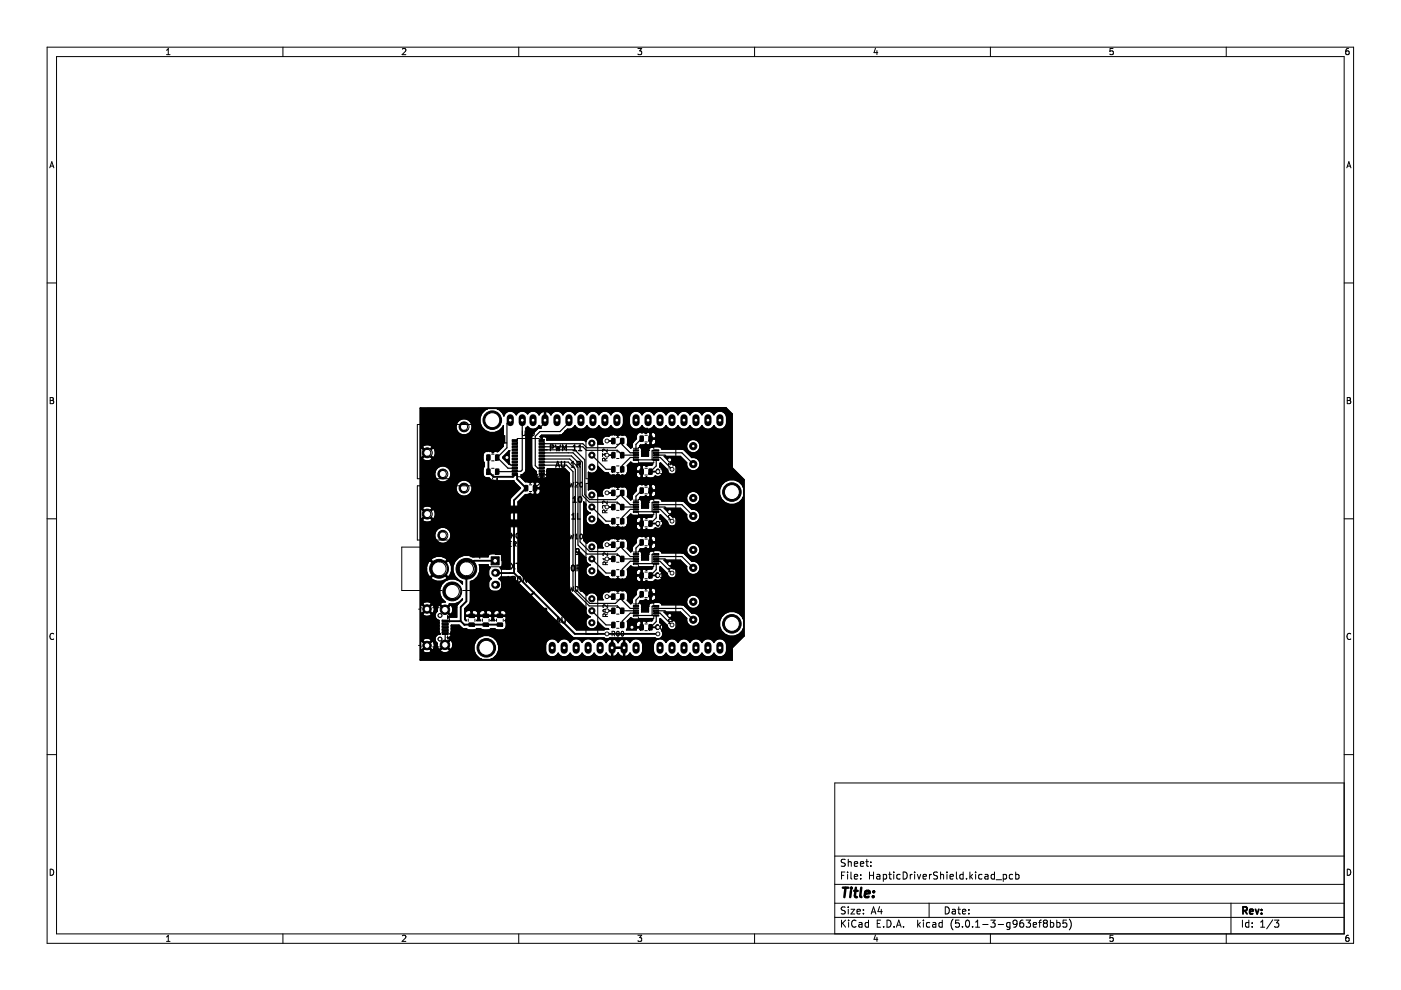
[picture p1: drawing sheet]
<svg xmlns="http://www.w3.org/2000/svg" width="297mm" height="210mm" viewBox="0 0 297 210" stroke-linecap="round" stroke-linejoin="round" font-family="sans-serif">
<g fill="none" stroke="#000" stroke-width=".21">
<path d="M10 10h277v190h-277zM12 12h273v186h-273zM35.3 11.6h.8M35.3 10.7l.4-.4v1.3M60 10v2M85.3 10.4l.5-.1 .3 .4-.9 .9h.9M110 10v2M135.2 10.3h.9l-.5 .5 .4 .1v.6l-.2 .1-.6-.1M160 10v2M185.6 10.2l-.3 1h.8M185.9 10.7v.9M210 10v2"/>
<path d="M236 10.3h-.6l-.1 .6 .6-.1 .1 .7-.2 .1-.5-.1M260 10v2M285.9 10.3l-.3 .1-.2 .2-.1 .7 .3 .3 .4-.1-.1-.7h-.3l-.3 .2M10.6 35.6l.4-1.3 .4 1.3M10.7 35.2h.6M285.6 35.6l.4-1.3 .4 1.3M285.7 35.2h.6M10 60h2M285 60h2M10.6 84.3h.5l.2 .2-.2 .4 .2 .1 .1 .3-.3 .3h-.5zM10.6 84.9h.5M89.1 86.5l64.8-.1 1.4 1.4v11.4l2.5 2.5v33.2l-2.5 2.5v2.6h-66.2z"/>
<path d="M285.6 84.3h.5l.2 .2-.2 .4 .2 .1 .1 .3-.3 .3h-.5zM285.6 84.9h.5M10 110h2M285 110h2M11.4 134.4a.58 .58 0 0 0-.8 .5 .58 .58 0 0 0 .8 .6M286.4 134.4a.58 .58 0 0 0-.8 .5 .58 .58 0 0 0 .8 .6M10 160h2M285 166h-108v32M285 160h2M10.6 184.3a.66 .66 0 0 1 .8 .6 .66 .66 0 0 1-.8 .7zM35.3 198.7l.4-.4v1.3M35.3 199.6h.8"/>
<path d="M60 198v2M85.3 198.4l.5-.1 .3 .4-.9 .9h.9M110 198v2M135.2 198.3h.9l-.5 .5 .4 .1v.6l-.2 .1-.6-.1M160 198v2M177 194.5h108M177 191.5h108M177 187.5h108M177 181.5h108M178.4 195.1v1.5M178.4 185.6h.5M178.6 195.7l.7 .9"/>
<path d="M179.1 184.9h-.7v1.5M179.2 192.4l-.6-.1-.2 .1v.5l.7 .2 .1 .4-.3 .3-.6-.1M179.2 182.3l-.6-.1-.2 .1v.5l.7 .2 .1 .4-.3 .3-.6-.1M179.3 195.1l-.9 .8M179.7 184.9v.1M179.7 185.4v1M179.8 182.2v1.5M179.8 192.3v.1M179.8 192.8v1M179.8 182.8l.3-.1 .3 .1 .1 .9M179.9 195.1v.1M179.9 195.6v1"/>
<path d="M180.4 192.8h.8l-.8 1h.8M180.4 184.9v1.3l.2 .2M181.1 185.9l.7-.2v-.2l-.5-.1-.2 .2 .1 .7h.6M181.1 183.2l.7-.2v-.2l-.5-.1-.2 .2 .1 .7h.6M181.5 195.2a.71 .71 0 0 0-1 .5 .71 .71 0 0 0 .7 .9l.3-.2M181.7 193.3l.7-.2-.1-.2-.4-.1-.2 .2 .1 .7h.5M182.1 195.7h.6l.1 .9M182.4 183.2l.7-.2v-.2l-.5-.1-.2 .2 .1 .7h.6M182.5 186.2v.2M182.5 185.5v.1M182.8 195.9l-.5 .1-.2 .2 .2 .4 .5-.1M183.1 193.6v.2"/>
<path d="M183.1 192.9v.1M183.6 182.7h.5M183.8 182.2v1.3l.3 .2M184.1 195.7l-.4-.1-.3 .3 .2 .6h.5M184.1 195.1v1.5M184.3 185.6h.9M184.3 184.9v1.5M184.6 183.5v.2M184.6 182.8v.1M184.7 193.8l.5-1.5 .5 1.5M184.8 193.4h.8M185.2 184.9v1.5"/>
<path d="M185.6 198.2l-.3 1h.8M185.9 185.5h.6l.1 .9M185.9 198.7v.9M186 195.8h.5M186.5 192.2l-.4 1.1h1M186.6 185.7l-.5 .1-.3 .2 .3 .4 .5-.1M186.7 195.1h-.7v1.5h.7M186.8 192.8v1M187.3 185.5l.4-.1 .3 .3-.2 .6h-.5M187.3 185.4v1.5M187.3 196.4v.2M188.1 195.1a.76 .76 0 0 1 .8 .7 .76 .76 0 0 1-.8 .8z"/>
<path d="M188.4 185.4h.6M188.6 184.9v1.3l.4 .2M189.5 184.9v.1M189.5 185.4v1M189.6 196.4v.2M190.1 196.6l.5-1.5 .5 1.5M190.2 196.2h.7M190.8 185.5l-.4-.1-.3 .3 .2 .6h.5M191.5 184.9a.76 .76 0 0 1 .9 .7 .76 .76 0 0 1-.9 .8zM191.6 196.4v.2M193 185.4v1M193.4 185.4l-.4 .3"/>
<path d="M193.9 184.9v.1M193.9 185.4v1M194.5 185.4l.3 1 .4-1M194.6 195.1v1.5M194.7 196l.4 .6M195.1 195.6l-.5 .6M195.7 185.9l.7-.2-.1-.2-.4-.1-.2 .2 .1 .7h.5M195.8 195.1v.1M195.8 195.6v1M197 191.5v3M197.1 185.4v1M197.1 195.7l-.4-.1-.3 .3 .2 .6h.5"/>
<path d="M197.5 185.4l-.4 .3M197.8 195.7h.5l.1 .9M198.4 195.9l-.5 .1-.2 .2 .2 .4 .5-.1M198.8 185l-.6-.1-.3 .3 .2 .3 .6 .3v.4l-.2 .2-.6-.1M199.4 185.5l.2-.1 .4 .1 .1 .9M199.4 184.9v1.5M199.8 195.7l-.5-.1-.2 .3 .1 .6h.6M199.8 195.1v1.5M200.4 192.3a.76 .76 0 0 1 .9 .7 .76 .76 0 0 1-.9 .8zM200.8 184.9v.1M200.8 185.4v1M201.4 185.9l.7-.2v-.2l-.5-.1-.2 .2 .1 .7h.6"/>
<path d="M201.9 192.9h.6l.1 .9M202.1 194.9a1.72 1.72 0 0 0 0 2.3M202.6 193.1l-.5 .1-.3 .2 .3 .4 .5-.1M202.8 184.9v1.3l.2 .2M203.1 192.8h.5M203.3 192.3v1.3l.3 .2M203.3 195.1h-.7v.7l.2-.1h.5l.1 .2-.1 .5-.2 .2-.5-.2M204.1 193.3l.7-.2-.1-.2-.4-.1-.2 .2v.7h.6M204.1 196.4v.2M204.2 185.5l-.4-.1-.3 .3 .1 .6h.6M204.2 184.9v1.5M204.8 195.2l.3-.1a.8 .8 0 0 1 .5 .7 .8 .8 0 0 1-.5 .8l-.4-.6z"/>
<path d="M204.9 186.2v.2M205.4 193.6v.2M205.4 192.9v.1M205.6 184.9v1.5M205.8 185.8l.4 .6M206.2 196.4v.2M206.2 185.4l-.6 .6M206.8 196.6h.9M206.8 195.5l.5-.4v1.5M206.8 184.9v.1M206.8 185.4v1M208.2 185.5l-.4-.1-.3 .3 .1 .6h.6"/>
<path d="M208.3 196h1.2M208.8 185.5h.6l.1 .9M209.5 185.7l-.5 .1-.2 .2 .2 .4 .5-.1M210 198v2M210.1 195.1h.9l-.5 .6 .4 .1v.6l-.2 .2-.6-.2M210.8 185.5l-.4-.1-.3 .3 .2 .6h.5M210.8 184.9v1.5M211.2 186.5h1.1M211.6 196h1.2M212.7 185.5l.4-.1 .3 .3-.1 .6h-.6M212.7 185.4v1.5M214.1 195.7l-.4-.1-.3 .3 .2 .6h.5"/>
<path d="M214.1 195.6v1.2l-.3 .3-.3-.1M214.7 185.5l-.4-.1-.3 .3 .1 .6h.6M215.3 185.5l.5-.1 .3 .3-.2 .6h-.6M215.3 184.9v1.5M215.6 195.7l-.3 .3-.4-.1-.1-.2v-.3l.3-.3 .4 .1 .1 .2a1 1 0 0 1-.4 1.2h-.3M216.9 195.1l-.4 .1a1.01 1.01 0 0 0 0 1.4l.5-.2 .1-.5-.3-.2h-.5l-.1 .2M217.6 195.1h.9l-.5 .6 .4 .1v.6l-.2 .2-.6-.2M219.1 196.1l.7-.2-.1-.2-.4-.1-.2 .2v.7h.6M220.2 195.6h.6M220.8 195.1l-.4 .2v1.3M221.5 195.7l-.3 .3v.3l.3 .3h.3l.3-.3v-.3l-.3-.3M221.5 195.7l-.3-.3 .3-.3h.3l.3 .3-.3 .3"/>
<path d="M221.5 195.7h.3M222.7 195.7l.4-.1 .3 .3-.1 .6h-.6M222.7 195.1v1.5M224.1 195.7l.4-.1 .3 .3-.2 .6h-.5M224.1 195.1v1.5M226.1 195.1h-.7l-.1 .7 .3-.1h.5l.1 .2-.1 .5-.2 .2-.6-.2M226.7 194.9a1.72 1.72 0 0 1 0 2.3M236 198.3h-.6l-.1 .6h.6l.1 .6-.2 .1-.5-.1M260 198v2M261 191.5v6.5M263.4 195.1v1.5M264.8 195.7l-.5-.1-.2 .3 .1 .6h.6"/>
<path d="M264.8 195.1v1.5M265.5 196.4v.2M265.5 195.7v.1M267.3 196.6h.8M267.3 195.5l.4-.4v1.5M269.8 195l-1.2 1.9M270.2 195.1h.9l-.5 .6 .5 .1v.6l-.3 .2-.6-.2M285.6 184.3a.66 .66 0 0 1 .8 .6 .66 .66 0 0 1-.8 .7zM285.9 198.3l-.3 .1-.2 .2-.1 .7 .3 .3 .4-.1-.1-.6-.3-.1-.3 .2"/>
</g>
<path d="M263.5 193.1l.8-.1 .1-.2-.1-.4-.8-.1v1.5M263.9 193.1l.5 .7M265 193.3l.7-.2-.1-.2-.4-.1-.2 .2v.7h.6M266.2 192.8l.3 1 .4-1M267.5 193.6v.2M267.5 192.9v.1" fill="none" stroke="#000" stroke-width=".39"/>
<path d="M178.7 188.2h1.1M179.3 188.2l-.3 2M180.4 188.9l-.1 1.3M180.5 188.2v.2M181.1 188.9h.8M181.5 188.2l-.3 1.7 .1 .2 .4 .1M182.6 188.2l-.2 1.7 .2 .3M183.4 189.5l1-.1-.1-.4-.5-.1-.4 .3v.9h.8M185.1 190v.2M185.3 189l-.1 .2" fill="none" stroke="#000" stroke-width=".52"/>
<g fill="none" stroke="#000" stroke-width=".25">
<path d="M89.3 97.2h.3M89.3 94.8h.3M89.3 90.2h7.4M89.6 97.2l1-1 1 1a1.2 1.2 0 0 1-2 0zM89.7 94.5a1.34 1.34 0 0 1 1.9 .3l-1 1-1-1zM90.4 96h.4M90.4 96l-1.1 1v11l1.1 1M91.8 95a1.2 1.2 0 0 1 0 2l-1-1zM105.7 95.7a1.09 1.09 0 0 0-1.2 .3 1.21 1.21 0 0 0-2.1 .5v1l.3 .6v.8a1.74 1.74 0 0 0 .3 2.4h.7l.6 .6 .3 .1 4.3-.1 1.5 1.6-2 2-.3 .6 .1 14.6h-1.9l-.2-.3M105.7 95.7h.1M105.7 95.7l1-1.1v-4.4a2.62 2.62 0 0 1-4.2 .7 2.62 2.62 0 0 1 .8-4.2h-14v8.3l1.1 1M107.5 97v.8l.8 .8h.8"/>
<path d="M107.9 95.6h.1M107.9 95.6l.1 2.8M107.9 95.6l-1.3 1.5 1.4 1.4v-.1M108 98.4h.1M108.2 89.1l-.7 .7v5.1l-2.1 2.1 2.3 2.3h1.9M109.6 99.9l-4.2 .1M110.7 89.1v10.5l-.3 .3h-1.3M111.5 99.7h.1M112.7 92.4h.1M113.6 99.9h.1M114.3 90.3h.1M114.3 90.3l.5 .4-.9 .3-1 1-.2 .5v6.2l.2 .6 .8 .8v.2l.3 .4-.3 .2a.64 .64 0 0 0 1 .4v-.9h.3v.9l.1 .1a.68 .68 0 0 0 .9-.6l-.3-.1 .3-.4-.2-.4"/>
<path d="M114.3 90.3v-.1a1.39 1.39 0 0 1-2.4 .2l-.4 .4v8.8a1.32 1.32 0 0 1-1 1.1v.5l.9 1h.7l.3 .2M114.4 90.7h.1M114.8 98.6h5.3l1.4 1.4v25l3.4 3.5h6l1 1h2.9M114.8 99.9v.7M114.8 94.7h8.8l.7 .8h6.6l1 1h2.9M114.8 97.3h6l1.7 1.8v16.5l2 1.9h6.4l1 1h2.9M114.8 96.7h6.4l1.8 1.8v16.4l2 2h5.5l1.4-1.4v.8l1.7 1.7h1.2M114.8 95.4h7.1l2.1 2.1v7.4l1 1h5.5l1.4-1.4v.8l1.7 1.7h1.2M114.8 94.1h8.8l.8 .8h6.1l1.4-1.4v.8l1.7 1.7h1.2M114.8 96h.7M115.3 96h6.2l2 2-.1 7 1.5 1.5h6l1 1h2.9M115.3 99.9v1.7l-1.9 1.9"/>
<path d="M115.3 98h5.2l1.5 1.5v25.4l3 3h5.5l1.4-1.4v.8l1.7 1.7h1.2M115.5 96h.1M115.6 89.1v.5l-.9 .9h-.2M115.8 99.9h.1M116 99.7l-.2 .2M116 99.7h.1M116 99.6v-.2h3.8l.9 .9v24.7l.2 .6 3.4 3.4a1.26 1.26 0 0 0 .9 1.8 1.3 1.3 0 0 0-1 1.5 1.3 1.3 0 0 0 1.5 1 1.3 1.3 0 0 0 1.1-1.4l1.1 1.1 .3 .2 .8 .1 .1 .1-6.9 .2-12.4-12.4v-14.8l1.6-1.6h.7l.3-.2M116 99.6h.1M116 99.6v.1M118.8 92.3h.1M120.6 89.1v.5l-1.9 1.9h-4.2l-1 1v6.2l.5 .6h.8M123.6 93.3h.1"/>
<path d="M125.5 96.5l3 3h1.5M132.2 88.4h.1M132.2 88.4v1.3a1.4 1.4 0 0 1-1.2 1.3 1.4 1.4 0 0 1-1.5-.8 1.4 1.4 0 0 1-1.2 .8 1.4 1.4 0 0 1-1.3-.8 1.4 1.4 0 0 1-1.3 .8 1.4 1.4 0 0 1-1.3-.8 1.4 1.4 0 0 1-1.2 .8 1.4 1.4 0 0 1-1.3-.8 1.33 1.33 0 0 1-1.6 .8l-1.3 1.2-4.2 .1-.3 .3 .2 .1v.5h.3v-.5l.1-.1a.68 .68 0 0 1 .9 .6l-.1 .1h7.7l.6 .4a1.3 1.3 0 0 1 1.5-1 1.3 1.3 0 0 1 1.1 1.5h1.1a1.03 1.03 0 0 1-.1-1.3 1.03 1.03 0 0 1 1.3-.4 1.33 1.33 0 0 1 1.9 0 1.21 1.21 0 0 1 2.1 .5l-.1 1.3 .7 .7 .4-.2v-.9l.8-.8a1.2 1.2 0 0 1 .6-1.4 1.2 1.2 0 0 1 1.4 .2M132.2 88.4h1.3M133.1 99.2h1.8M133.8 87.6a1.41 1.41 0 0 1 2.3 .4 1.4 1.4 0 0 1 1.3-.8 1.4 1.4 0 0 1 1.3 .8 1.4 1.4 0 0 1 1.2-.8 1.4 1.4 0 0 1 1.3 .8 1.4 1.4 0 0 1 1.3-.8 1.4 1.4 0 0 1 1.2 .8 1.4 1.4 0 0 1 1.3-.8 1.4 1.4 0 0 1 1.3 .8 1.4 1.4 0 0 1 1.3-.8 1.4 1.4 0 0 1 1.2 .8 1.4 1.4 0 0 1 1.3-.8 1.4 1.4 0 0 1 1.3 .8 1.4 1.4 0 0 1 1.5-.8 1.4 1.4 0 0 1 1.1 1.2v1.3a1.4 1.4 0 0 1-1.1 1.3 1.4 1.4 0 0 1-1.5-.8 1.4 1.4 0 0 1-1.3 .8 1.4 1.4 0 0 1-1.3-.8 1.4 1.4 0 0 1-1.2 .8 1.4 1.4 0 0 1-1.3-.8 1.4 1.4 0 0 1-1.3 .8 1.4 1.4 0 0 1-1.3-.8 1.4 1.4 0 0 1-1.2 .8 1.4 1.4 0 0 1-1.3-.8 1.4 1.4 0 0 1-1.3 .8 1.4 1.4 0 0 1-1.2-.8 1.4 1.4 0 0 1-1.3 .8 1.4 1.4 0 0 1-1.3-.8 1.4 1.4 0 0 1-1.5 .8 1.4 1.4 0 0 1-1.1-1.3v-1.3zM134.2 93.7h.1M134.8 97.5h4.3v1.3l-1.2 1.2M134.8 97h-1.2l-1.7 1.7v.8M135.2 98.8l.6-.1 .1 .1v1.1h-.8l-.2-.2v-.5zM135.8 94.3l-.2 .5a1.26 1.26 0 0 1 .4 1.5v.4h1.5v-1.1a.9 .9 0 0 1 1.1-.9l1.3 .1 .4 .4 4.6 .1 1.8 1.7a1.42 1.42 0 0 1 1.7 1.3 1.42 1.42 0 0 1-1.5 1.5 1.42 1.42 0 0 1-1.3-1.7M135.8 94.3h.1"/>
<path d="M136 93l-1.2 1.2v1.3M136.2 99.9h.1M136.9 94.1l-.3 .2h-.8M136.9 91.9h.1M136.9 94.1h.1M137 98.9a.57 .57 0 0 0-.8-.1v2.4a.57 .57 0 0 0 .8-.1M137 98.9h.1M137.5 95.5h.1M137.8 91.8v1.3h1.1l.1 .2v.5a.6 .6 0 0 1-.9 .4v-1.1M137.8 93.1v1.1a.57 .57 0 0 1-.9-.1M137.8 91.8h.3M137.8 91.8a.57 .57 0 0 0-.9 .1"/>
<path d="M138.2 98.7h-.9l-.3 .2M138.2 98.7h.1M138.2 98.7l.2-.4h-4.1l-.6-.3-.7 .7v1.6M138.2 91.7a.68 .68 0 0 1 .8 .5v.5l-.1 .2h-.8v-1.1zM138.3 94.7h.1M138.6 94.3h7M139.1 95.5l-.8 .1v1.9M139.1 96.5h1.9l1 1M139.1 97h.9l2.5 2.5M139.1 96h5.5l2.4 2.4M139.9 98.9h.1M144.7 95.2h.1"/>
<path d="M145.6 98.1l-1.3-1.3h-3.5l1.7 1.7a1.04 1.04 0 0 1 1 1 1.04 1.04 0 0 1-1 1.1 1.04 1.04 0 0 1-1-1.1l-1.4-1.4-.2 .1v.8a1.04 1.04 0 0 1 .5 1.5 1.04 1.04 0 0 1-1.5 .4 1.36 1.36 0 0 1-1.9 .2M145.6 98.1h.1M155.1 87.9h.1M155.1 87.9l-1.3-1.3-48.4 .1 .5 .2 .7 .7 .2 .6a1.39 1.39 0 0 1 1.3-1 1.39 1.39 0 0 1 1.4 .8 1.38 1.38 0 0 1 2.4-.2 1.39 1.39 0 0 1 2.4 .2l.4-.5 .5-.3 .2 .2v1.8h.3v-1.8l.2-.2 .5 .3 .4 .5a1.4 1.4 0 0 1 1.3-.8 1.4 1.4 0 0 1 1.3 .8 1.4 1.4 0 0 1 1.2-.8 1.4 1.4 0 0 1 1.3 .8 1.4 1.4 0 0 1 1.3-.8 1.4 1.4 0 0 1 1.2 .8 1.4 1.4 0 0 1 1.3-.8 1.4 1.4 0 0 1 1.3 .8 1.4 1.4 0 0 1 1.3-.8 1.4 1.4 0 0 1 1.2 .8 1.4 1.4 0 0 1 1.5-.8 1.4 1.4 0 0 1 1.2 1.2M155.1 87.9v11.3l2.5 2.6v1.5a2.63 2.63 0 0 0-4.1-1 2.63 2.63 0 0 0 0 4.1 2.63 2.63 0 0 0 4.1-1v25.8a2.63 2.63 0 0 0-4.1-1 2.63 2.63 0 0 0 0 4.1 2.63 2.63 0 0 0 4.1-1v1.4l-2.5 2.5M89.3 118.7h2.1M89.3 113.2h2.9M89.3 110.2h.3M89.3 107.8h.3M89.3 103.2h7.4M89.3 100.2h2.9M89.7 107.5a1.34 1.34 0 0 1 1.9 .3l-1 1-1-1z"/>
<path d="M90.4 109l-1.1 1v18.3l.2-.1 .9 .9M90.4 109h.4M90.6 109.2l1 1a1.2 1.2 0 0 1-2 0zM91.6 118.4a2.3 2.3 0 0 1 3.2 .3l-1.7 1.7-1.7-1.7zM91.8 108a1.2 1.2 0 0 1 0 2l-1-1zM95 118.9a2.15 2.15 0 0 1 0 3.4l-1.7-1.7zM103.5 118.1a.65 .65 0 0 1 .6-.7h1.7a.65 .65 0 0 1 .7 .7v1.7l-.4 .5M103.5 119.7h-1.9a2.73 2.73 0 0 1-1.9 3.6v4.5l-1.2 1.2v2.4l.4 .2M103.5 118.1h.1M103.5 119.7v.1M103.5 118.1h-3.3a2.85 2.85 0 0 0-4 1.4 2.85 2.85 0 0 0 1.9 3.8v.5a2.68 2.68 0 0 0-4.2-.3 2.68 2.68 0 0 0 .5 4.1M103.5 119.8l.4 .5"/>
<path d="M103.9 114.1l.3-1 .4 1M104 113.8h.5M104.6 101.9h.1M104.6 114.8a.51 .51 0 0 1 .6 .5 .51 .51 0 0 1-.6 .5zM104.9 113.6h.5v-.4l-.5-.1v1M105.1 113.6l.4 .5M105.6 115.4l.5-.1 .1-.4-.6-.1v1M105.9 115.4l.3 .4M105.9 113.1a.51 .51 0 0 1 .6 .5 .51 .51 0 0 1-.6 .5zM106.6 114.8v1M106.9 113.1v.8l.2 .2 .4-.2v-.8M107 114.8l.3 1 .3-1"/>
<path d="M107.9 113.1v1M108 115.3h.3M108.4 114.8h-.4v1h.4M108.8 101.9h.1M108.9 115.4l.4-.1 .1-.4-.5-.1v1M109 113.1v1l-.6-1v1M109.1 115.4l.3 .4M109.6 113.1l.4 .1 .1 .5-.3 .4-.3-.2-.1-.5zM110.5 100.7h.1M111.2 114.9h-.6a.42 .42 0 0 0 .5 .5v.4h-.5M111.3 113.1v1M111.3 113.6h.5"/>
<path d="M111.6 115.3h.6M111.6 114.8v1M111.8 113.1v1M112.2 114.8v1M112.2 114.1l.3-1 .3 1M112.3 113.8h.4M112.4 102.4h.1M112.4 104.6h.1M112.6 114.8v1M113.1 115.3h.3M113.2 113.6h.5v-.4l-.5-.1v1M113.3 103.6h1.1l.1 .2v.5a.6 .6 0 0 1-.9 .4v-1.1"/>
<path d="M113.3 103.4h.1M113.3 102.3v2.4a.57 .57 0 0 1-.9-.1M113.3 102.3a.57 .57 0 0 0-.9 .1M113.3 102.3h.3M113.6 114.8h-.5v1h.5M113.7 102.2a.68 .68 0 0 1 .8 .5v.5l-.1 .2h-.8v-1.1zM114 114.8v1h.5M114 113.1h.6M114.3 113.1v1M114.8 114.8a.51 .51 0 0 1 .6 .5 .51 .51 0 0 1-.6 .5zM114.9 113.1v1M116 113.2a.44 .44 0 0 0-.6 .4 .44 .44 0 0 0 .6 .4"/>
<path d="M124.4 115.2h.1M125.5 118.5l3 3h1.5M125.5 107.5l3 3h1.5M128.4 111.3h.1M128.4 100.3h.1M129 100.3l-.8-.1-1.4-1.3a1.3 1.3 0 0 1-.6 1.3 1.3 1.3 0 0 1-1.5-.1v3.8a1.3 1.3 0 0 1 1.5 0 1.3 1.3 0 0 1 .6 1.3h1.1a1.03 1.03 0 0 1-.1-1.3 1.03 1.03 0 0 1 1.3-.4 1.33 1.33 0 0 1 1.9 0 1.21 1.21 0 0 1 2.1 .5l-.1 1.3 .7 .7 .4-.2v-.9l.8-.8a1.2 1.2 0 0 1 .6-1.4 1.2 1.2 0 0 1 1.4 .2M129 100.3h.1M129 100.3a1.3 1.3 0 0 0 2 .2 1.32 1.32 0 0 0 2-.2M133 111.3a1.3 1.3 0 0 1-2 .2 1.28 1.28 0 0 1-2-.2l-.8-.1-1.4-1.3a1.3 1.3 0 0 1-1.1 1.4 1.3 1.3 0 0 1-1.5-1 1.3 1.3 0 0 1 1-1.5 1.27 1.27 0 0 1-.9-1.8l-.6-.6v8.2l.7 .6M133 111.3h1.9M133 100.3h1.9M133.1 110.2h1.8"/>
<path d="M134.2 115.7h.1M134.2 104.7h.1M134.8 108.5h4.3v1.3l-1.2 1.2M134.8 119.5h4.3v1.3l-1.2 1.2M134.8 119h-1.2l-1.7 1.7v.8M134.8 108h-1.2l-1.7 1.7v.8M134.9 111.3l.2-.2h.8v1.1a.59 .59 0 0 1-.6 .1 .59 .59 0 0 1-.4-.5zM135.1 100.1h.8v1.1a.59 .59 0 0 1-.6 .1 .59 .59 0 0 1-.4-.5v-.5zM135.2 109.8l.6-.1 .1 .1v1.1h-.8l-.2-.2v-.5zM135.8 116.3l-.2 .5a1.26 1.26 0 0 1 .4 1.5v.4h1.5a2.02 2.02 0 0 1 .3-1.7l.5-.3h1.4l.4 .2 .2 .3 4.6 .1 1.8 1.7a1.42 1.42 0 0 1 1.7 1.3 1.42 1.42 0 0 1-1.5 1.5 1.42 1.42 0 0 1-1.3-1.7M135.8 116.3h.1M136 104l-1.2 1.2v1.3"/>
<path d="M136 115l-1.2 1.2v1.3M136.2 111.1h.1M136.2 110.9h.1M136.2 100.1h.1M136.9 113.9a1.2 1.2 0 0 0-1.4-.2 1.2 1.2 0 0 0-.6 1.4l-.8 .8v.9l-.4 .2-.7-.7a1.78 1.78 0 0 0-.5-2.1 1.47 1.47 0 0 0-1.5 .3 1.34 1.34 0 0 0-1.9 0 1.03 1.03 0 0 0-1.3 .4 1.03 1.03 0 0 0 .1 1.3h-1.1a1.31 1.31 0 0 0-.8-1.5 1.31 1.31 0 0 0-1.6 .5M136.9 105.1l-.3 .2h-.8l-.2 .5a1.26 1.26 0 0 1 .4 1.5v.4h1.5a2.02 2.02 0 0 1 .3-1.7M136.9 116.1l-.3 .2h-.8M136.9 113.9h.1M136.9 102.9h.1M136.9 116.1h.1M136.9 105.1h.1M137 109.9a.57 .57 0 0 0-.8-.1v2.4a.57 .57 0 0 0 .8-.1"/>
<path d="M137 112.1h.1M137 101.1h.1M137 109.9h.1M137.5 117.5h.1M137.5 106.5h.1M137.7 106l.6-.3h1.4l.4 .2 .2 .3 4.6 .1 1.8 1.7a1.42 1.42 0 0 1 1.7 1.3 1.42 1.42 0 0 1-1.5 1.5 1.42 1.42 0 0 1-1.3-1.7l-1.3-1.3h-3.5l1.7 1.7a1.04 1.04 0 0 1 1 1 1.04 1.04 0 0 1-1 1.1 1.04 1.04 0 0 1-1-1.1l-1.4-1.4-.2 .1v.8a1.04 1.04 0 0 1 .5 1.5 1.04 1.04 0 0 1-1.5 .4 1.36 1.36 0 0 1-1.9 .2M137.8 117h-.1M137.8 113.8h.3M137.8 102.8v1.3h1.1l.1 .2-.1 .8-.4 .2M137.8 104.1v1.1a.57 .57 0 0 1-.9-.1M137.8 113.8v1.3h1.1l.1 .2v.5a.6 .6 0 0 1-.9 .4v-1.1M137.8 115.1v1.1a.57 .57 0 0 1-.9-.1"/>
<path d="M137.8 113.8a.57 .57 0 0 0-.9 .1M137.8 102.8h.3M137.8 102.8a.57 .57 0 0 0-.9 .1M138.1 104.1v1.1l.1 .1h7.4M138.2 109.7h-.9l-.3 .2M138.2 109.7h.1M138.2 109.7l.2-.4h-4.1l-.6-.3-.7 .7v1.6M138.2 102.7a.68 .68 0 0 1 .8 .5v.5l-.1 .2h-.8v-1.1zM138.2 113.7a.68 .68 0 0 1 .8 .5v.5l-.1 .2h-.8v-1.1zM138.3 116.7h.1M138.3 105.7h.1M138.6 116.3h7"/>
<path d="M139.1 106.5l-.8 .1v1.9M139.1 117.5l-.8 .1v1.9M139.1 107.5h1.9l1 1M139.1 118.5h1.9l1 1M139.1 118h5.5l2.4 2.4M139.1 119h.8l2.6 2.5M139.1 107h5.5l2.4 2.4M139.1 108h.9l2.5 2.5M139.9 109.9h.1M144.7 117.2h.1M144.7 106.2h.1M89.3 138h.3"/>
<path d="M89.3 135.8h.3M89.3 130.2h.3M89.3 128h.3M89.3 122.5h2.1M89.3 120.1h1.1M89.6 138l.9-.9 .9 .9a1.05 1.05 0 0 1-1.8 0zM89.7 135.5a1.2 1.2 0 0 1 1.7 .3l-.9 .9-.9-.9zM89.7 127.8a1.2 1.2 0 0 1 1.7 .2l-.9 .9-.9-.9zM90.4 136.9l-.9 .9-.2-.1v2.1h12.9a2.63 2.63 0 0 1-1.2-4.1 2.63 2.63 0 0 1 4.2 0 2.63 2.63 0 0 1-1.1 4.1h51v-2.5M90.4 129.1l-.9 .9h-.2v6h.2l.9 .9M90.4 136.9h.3M90.4 129.1h.3"/>
<path d="M90.4 120.1l.4-1 .4-.2 1.7 1.7M90.4 120.1l.1 1 .3 1 .4 .2 1.7-1.7M90.5 129.3l.9 .9a1.05 1.05 0 0 1-1.8 0zM91.4 137.9h2M91.6 128.2a1.05 1.05 0 0 1 0 1.8l-.9-.9zM91.6 136a1.05 1.05 0 0 1 0 1.8l-.9-.9zM92.7 129.6a1.06 1.06 0 0 0-.4 1.1 1.06 1.06 0 0 0 .8 .8M92.7 136.4h.1M92.7 129.6h.1M92.9 120.6h.4M93.1 131.5h.1M93.1 120.8l1.7 1.7a2.15 2.15 0 0 1-3.4 0z"/>
<path d="M93.1 131.5v2.4M93.1 133.9l.3 .5a1.09 1.09 0 0 0-1.1 .7 1.09 1.09 0 0 0 .4 1.3M93.1 133.9h.1M93.4 137.9l.9-1 1 1a1.15 1.15 0 0 1-1.9 0zM94.1 136.7h.1M94.2 136.7h.3M94.2 129.3h-.1M94.2 129.3h.3M94.3 136.5h.1M94.3 129.5h.1M94.4 134.3l-.1 2.4M94.4 127.6h.1"/>
<path d="M94.4 127.6l-.9 .3-.1 .2 .9 1 1-1v-.1a2.58 2.58 0 0 0 2.8-1v.2l-1.2 1.2v2.5l-2-.1 .3-.1 .1-.3-2.1-2.1-.3 .1-.2 .6v.6M94.5 136.7l1-.9a1.15 1.15 0 0 1 0 1.9zM95.5 128.3a1.15 1.15 0 0 1 0 1.9l-1-.9zM95.6 134.1l-.2 .3 .3 .3a.68 .68 0 0 1-.9 .5l.4 .1 .1 .3-2.1 2.1a1.11 1.11 0 0 1-.5-1.3M95.7 133.9h.1M95.7 133.9v.1M95.7 134l-.1 .1M98.5 129.9h.2M98.8 133.3a.81 .81 0 0 1-1-.3l-.5-.5h-1.6v1.4M98.8 133.3h.1M98.9 131.6a.57 .57 0 0 1-.1-.9h2.4a.57 .57 0 0 1-.1 .9M98.9 131.6h.1"/>
<path d="M99.7 127.6h.1M99.9 129.6v.8h-1.1l-.1-.5M99.9 130.7h.1M99.9 129.6h.2M99.9 129.6l-.2-.2h-.5l-.5 .5M100.1 129.6l.2-.2h.5l.5 .5M100.1 129.6v.8h1.1l.1-.5M100.1 130.7h.1M101.1 131.6h.1M101.1 131.6h.8M101.3 129.9h.4M101.9 131.6a.57 .57 0 0 1-.1-.9h2.4a.57 .57 0 0 1-.1 .9"/>
<path d="M101.9 131.6h.1M102.9 129.6v.8h-1.1l-.1-.5M102.9 130.7h.1M102.9 129.6h.2M102.9 129.6l-.2-.2h-.5l-.5 .5M103.1 129.6v.8h1.1l.1-.5M103.1 130.7h.1M103.1 129.6l.2-.2h.5l.5 .5M103.9 120.3v.1M103.9 120.4a1.48 1.48 0 0 0 .3 2.3 1.49 1.49 0 0 0-.3 2.2 1.49 1.49 0 0 0 2.2 0 1.49 1.49 0 0 0-.3-2.2l.4-.4h2.4l13 12.9h6.5a1 1 0 0 0 1.2 0h9.6a1.04 1.04 0 0 0 1.4-.1 1.04 1.04 0 0 0-.1-1.4 1.01 1.01 0 0 0-.3-1.7v-.8h.1l1.5 1.4a1.04 1.04 0 0 0 1.1 1 1.04 1.04 0 0 0 .9-1.1 1.04 1.04 0 0 0-1-1l-1.7-1.7h3.5l1.3 1.3a1.42 1.42 0 0 0 1.3 1.7 1.42 1.42 0 0 0 1.5-1.5 1.42 1.42 0 0 0-1.7-1.3l-1.8-1.7-4.6-.1-.4-.4-1.3-.1a.9 .9 0 0 0-1.1 .9v1.1h-1.5v-.4a1.65 1.65 0 0 0-.4-1.5v-.3l.2-.2h.8l.3-.2M104.1 131.6h.1M104.1 131.6h.8"/>
<path d="M104.3 129.9h.4M104.9 131.6a.57 .57 0 0 1-.1-.9h2.4a.57 .57 0 0 1-.1 .9M104.9 131.6h.1M105.7 136.7h10M105.9 129.6v.8h-1.1l-.1-.5M105.9 129.6l-.2-.2h-.5l-.5 .5M105.9 130.7h.1M105.9 129.6h.2M106 120.4h.1M106.1 129.6l.2-.2h.5a.6 .6 0 0 1 .4 1h-1.1zM106.1 130.7h.1M107.1 131.6h.1"/>
<path d="M107.1 131.6a1.24 1.24 0 0 1-.7 2h-.9l-.6-.3h-.8a1.96 1.96 0 0 1-2.2 0h-.8a1.96 1.96 0 0 1-2.2 0M124.4 126.2h.1M125.5 129.5l3 3h1.5M128.4 122.3h.1M128.4 133.3h.1M129 122.3l-.8-.1-1.4-1.3a1.3 1.3 0 0 1-1.1 1.4 1.3 1.3 0 0 1-1.5-1 1.3 1.3 0 0 1 1-1.5 1.45 1.45 0 0 1-1-1.6l-1.5-1.4v7.8l1.7 1.6M129 122.3h.1M129 122.3a1.3 1.3 0 0 0 2 .2 1.32 1.32 0 0 0 2-.2M129.6 137.5h2.6v1.6l-.2 .1-.6-.3-.4-.5-.3 .5-.6 .3-.2-.1v-1.6M129.6 137.2h.1M129.6 135.6v3.5l-.2 .1-.5-.3-.4-.4a1.4 1.4 0 0 1-1.3 .8 1.4 1.4 0 0 1-1.2-.8 1.4 1.4 0 0 1-1.3 .8 1.4 1.4 0 0 1-1.3-.8 1.4 1.4 0 0 1-1.2 .8 1.4 1.4 0 0 1-1.3-.8 1.4 1.4 0 0 1-1.3 .8 1.4 1.4 0 0 1-1.3-.8 1.4 1.4 0 0 1-1.5 .8 1.4 1.4 0 0 1-1.1-1.3v-1.3M129.6 135.6h.3"/>
<path d="M129.6 135.6l-.2-.1-.5 .3-.4 .4a1.4 1.4 0 0 0-1.3-.8 1.4 1.4 0 0 0-1.2 .8 1.4 1.4 0 0 0-1.3-.8 1.4 1.4 0 0 0-1.3 .8 1.4 1.4 0 0 0-1.2-.8 1.4 1.4 0 0 0-1.3 .8 1.4 1.4 0 0 0-1.3-.8 1.4 1.4 0 0 0-1.3 .8 1.4 1.4 0 0 0-1.5-.8 1.4 1.4 0 0 0-1.1 1.3M129.9 135.6v1.6h2.3v-1.6M129.9 135.6l.2-.1 .6 .3 .3 .5 .4-.5 .6-.3 .2 .1M132.2 135.6h.2M132.4 137.5h.1M132.4 137.2h.1M132.4 135.6v3.5l.3 .1 .5-.3 .4-.4a1.4 1.4 0 0 0 1.5 .8 1.4 1.4 0 0 0 1.2-1.3v-1.3M132.4 135.6l.3-.1 .5 .3 .4 .4a1.4 1.4 0 0 1 1.5-.8 1.4 1.4 0 0 1 1.2 1.3M133 122.3h1.9M133.1 121.2h1.8M133.1 132.2h1.8M133.8 131.1h.1"/>
<path d="M133.8 131.1l.5 .2h4.1l-.2 .4M133.8 131.1l-.1-.1-.7 .7a2.2 2.2 0 0 1-.2 1.9h2.1l.2-.5h1.1v-1.3a.57 .57 0 0 1 .8 .1M134.2 126.7h.1M134.8 130.5h4.3v1.3l-1.2 1.2M134.8 130h-1.2l-1.7 1.7v.8M134.9 122.3l.2-.2h.8v1.1a.59 .59 0 0 1-.6 .1 .59 .59 0 0 1-.4-.5zM135.2 120.8l.6-.1 .1 .1v1.1h-.8l-.2-.2v-.5zM135.2 131.8l.6-.1 .1 .1v1.1h-.8l-.2-.2v-.5zM135.9 133.1h.1M136 126l-1.2 1.2v1.3M136.2 122.1h.1M136.2 121.9h.1"/>
<path d="M136.2 132.9h.1M136.3 136.7h.1M136.3 136.7h2.2M136.9 124.9a1.2 1.2 0 0 0-1.4-.2 1.2 1.2 0 0 0-.6 1.4l-.8 .8v.9l-.4 .2-.7-.7a1.78 1.78 0 0 0-.5-2.1 1.47 1.47 0 0 0-1.5 .3 1.34 1.34 0 0 0-1.9 0 1.03 1.03 0 0 0-1.3 .4 1.03 1.03 0 0 0 .1 1.3h-1.1a1.31 1.31 0 0 0-.8-1.5 1.31 1.31 0 0 0-1.6 .5M136.9 124.9h.1M136.9 127.1h.1M137 120.9a.57 .57 0 0 0-.8-.1v2.4a.57 .57 0 0 0 .8-.1M137 123.1h.1M137 120.9h.1M137 131.9h.1M137.5 128.5h.1M137.8 128h.1"/>
<path d="M137.8 126.1v1.1a.57 .57 0 0 1-.9-.1M137.8 124.8v1.3h1.1l.1 .2-.1 .8-.4 .2M137.8 124.8h.3M137.8 124.8a.57 .57 0 0 0-.9 .1M138.1 126.1v1.1l.1 .1h7.4M138.2 120.7h-.9l-.3 .2M138.2 120.7h.1M138.2 131.7h.1M138.2 131.7h-.9l-.3 .2M138.2 120.7l.2-.4h-4.1l-.6-.3-.7 .7v1.6M138.2 124.7a.68 .68 0 0 1 .8 .5v.5l-.1 .2h-.8v-1.1zM138.3 127.7h.1"/>
<path d="M138.9 135.8a1.41 1.41 0 0 1 2.3 .4 1.4 1.4 0 0 1 1.3-.8 1.4 1.4 0 0 1 1.2 .8 1.4 1.4 0 0 1 1.3-.8 1.4 1.4 0 0 1 1.3 .8 1.4 1.4 0 0 1 1.3-.8 1.4 1.4 0 0 1 1.2 .8 1.4 1.4 0 0 1 1.3-.8 1.4 1.4 0 0 1 1.3 .8 1.4 1.4 0 0 1 1.5-.8 1.4 1.4 0 0 1 1.1 1.3v1.3a1.4 1.4 0 0 1-1.1 1.3 1.4 1.4 0 0 1-1.5-.8 1.4 1.4 0 0 1-1.3 .8 1.4 1.4 0 0 1-1.3-.8 1.4 1.4 0 0 1-1.2 .8 1.4 1.4 0 0 1-1.3-.8 1.4 1.4 0 0 1-1.3 .8 1.4 1.4 0 0 1-1.3-.8 1.4 1.4 0 0 1-1.2 .8 1.4 1.4 0 0 1-1.3-.8 1.4 1.4 0 0 1-1.5 .8 1.4 1.4 0 0 1-1.2-1.3v-1.3zM139.1 128.5l-.8 .1v1.9M139.1 129.5h1.9l1 1M139.1 130h.8l2.6 2.5M139.1 129h5.5l2.4 2.4M139.9 120.9h.1M139.9 131.9h.1M141.8 135.3v-1l.3 .7 .3-.7v1M143.5 134.3a.44 .44 0 0 0-.6 .5 .44 .44 0 0 0 .6 .4M143.9 134.3v1M143.9 134.7h.6M144.5 134.3v1"/>
<path d="M144.7 128.2h.1M144.9 135.3h.6M144.9 134.5l.3-.2v1M145.6 120.1l-1.3-1.3h-3.5l1.7 1.7a1.04 1.04 0 0 1 1 1 1.04 1.04 0 0 1-.9 1.1 1.04 1.04 0 0 1-1.1-1l-1.5-1.4h-.1v.8a1.04 1.04 0 0 1 .5 1.5 1.04 1.04 0 0 1-1.5 .4 1.36 1.36 0 0 1-1.9 .2M145.6 120.1h.1M146.4 134.7l-.2 .2-.2-.1-.1-.5h.3l.2 .1v.6l-.4 .3M146.9 134.3h.2a.49 .49 0 0 1 .3 .5 .49 .49 0 0 1-.4 .4l-.2-.3zM148.3 134.3h-.5v.4h.4l.1 .5h-.5M148.8 134.3h.2a.49 .49 0 0 1 .3 .5 .49 .49 0 0 1-.4 .4l-.2-.3zM150.1 134.3l-.4 .2v.6l.2 .2 .3-.1-.1-.5-.2-.1-.2 .2M150.5 134.3l.4 1 .3-1M151.5 135.3h.6"/>
<path d="M151.5 134.5l.3-.2v1M155.1 137.2v.1"/>
<circle cx="98.4" cy="90.5" r="1.72"/>
<circle cx="147" cy="94.6" r="1.42"/>
<circle cx="93.9" cy="113.5" r="1.72"/>
<circle cx="93.9" cy="100.5" r="1.72"/>
<circle cx="98.4" cy="103.5" r="1.72"/>
<circle cx="147" cy="105.6" r="1.42"/>
<circle cx="147" cy="116.6" r="1.42"/>
<circle cx="147" cy="127.6" r="1.42"/>
</g>
<g fill="none" stroke="#000" stroke-width=".3">
<path d="M102.4 93.9l.5-1.5 .5 1.5M102.6 93.5h.7M103.9 92.4v1.2l.3 .3 .4-.1 .2-.2v-1.2M106.6 93.9h.8M106.6 92.8l.4-.4v1.5M116.7 95l.6-.1v-.4l-.6-.2v1.2M117.8 94.3l.3 1.2 .2-.8 .2 .8 .3-1.2M117.8 99l.4-1.2 .4 1.2M117.9 98.7h.6M119 97.8v1l.3 .2 .4-.2v-1M119.3 95.5v-1.2l.4 .9 .4-.9v1.2M121.1 99h.7"/>
<path d="M121.1 98.2l.4-.4v1.2M121.5 94.7l.3-.4v1.2M121.5 95.5h.7M122.3 98.5l.6-.1 .1-.4-.7-.2v1.2M122.6 98.5l.4 .5M122.6 95.5h.7M122.6 94.7l.4-.4v1.2M151.9 96v-.9l.5 .5 .2-.4h.6l.2 .2-.2 .6M153.4 96.6h-1.5l1 .5-1 .5h1.5M102.4 106.7l.5-1.5 .5 1.5M102.6 106.3h.7M103.9 105.2v1.2l.3 .3 .4-.1 .2-.2v-1.2"/>
<path d="M106.7 105.3l.2-.1a.8 .8 0 0 1 .5 .7 .8 .8 0 0 1-.5 .8l-.3-.6zM108 119.4h-.6v1.2h.6M108.4 119.4l.8 1.2M109.2 119.4l-.8 1.2M109.5 119.4h.6M109.8 119.4v1.2M116.7 105.9h.6v-.5l-.6-.1v1.2M117.3 117l.5-.1 .1-.4-.6-.2v1.2M117.8 105.3l.3 1.2 .2-.9 .2 .9 .3-1.2M117.9 110l.4-1.2 .4 1.2M118.1 109.7h.5M118.4 116.3l.2 1.2 .3-.8 .2 .8 .3-1.2"/>
<path d="M119 119.8v1l.3 .2 .4-.2v-1M119.1 108.8v1l.3 .2 .4-.2v-1M119.3 106.5v-1.2l.4 .9 .4-.9v1.2M119.8 117.5v-1.2l.4 .9 .4-.9v1.2M121.3 120l.1-.2a.64 .64 0 0 1 .4 .6 .64 .64 0 0 1-.4 .6l-.3-.4zM121.3 110h.6M121.3 109.2l.3-.4v1.2M121.5 106.5h.7M121.5 105.6l.3-.3v1.2M122.5 108.8v1.2h.5M122.8 116.9l-.3 .2-.3-.1-.1-.5 .4-.2 .3 .3-.1 .7-.2 .2h-.3M122.8 105.4l.1-.1a.64 .64 0 0 1 .4 .6 .64 .64 0 0 1-.4 .6l-.3-.5z"/>
<path d="M153.2 118.6h-1.5l1 .5-1 .5h1.5M153.2 117.1v.9M153.2 117.5h-1.5l.4 .5M153.3 107.7h-1.5l1 .5-1 .5h1.5M153.3 106.2v.9l-1.1-.9-.4 .3 .1 .6M107.4 123.4l.4-1.2 .4 1.2M107.4 120h.4M107.5 123.1h.5M108.6 122.9l.5-.1 .1-.4-.6-.2v1.2M108.8 122.9l.4 .5M109.8 122.2a.61 .61 0 0 1 .6 .6 .61 .61 0 0 1-.6 .6zM111.6 122.2v1.2l-.6-1.2v1.2"/>
<path d="M117.3 128l.5-.1 .1-.4-.6-.2v1.2M117.8 121l.4-1.2 .4 1.2M117.9 132l.4-1.2 .4 1.2M117.9 120.7h.6M118.1 131.7h.5M118.4 127.3l.2 1.2 .3-.8 .2 .8 .3-1.2M119.1 130.8v1l.3 .2 .4-.2v-1M119.8 128.5v-1.2l.4 .9 .4-.9v1.2M121.4 131l.1-.2a.64 .64 0 0 1 .5 .6 .64 .64 0 0 1-.5 .6l-.2-.4zM122.3 120.5l.6-.1 .1-.4-.7-.2v1.2M122.5 130.8v1.2h.5M122.6 120.5l.4 .5"/>
<path d="M122.6 127.3l-.3 .1-.2 .2v.7l.2 .2 .4-.1-.1-.5-.3-.1-.2 .2M151.6 128.3a.89 .89 0 0 1 1.5 .3 .85 .85 0 0 1-1.5-.1zM153.1 129.6h-1.5l1 .5-1 .5h1.5"/>
</g>
<g fill="none" stroke="#000" stroke-width=".4">
<path d="M103.5 97v3l1.1 1.1h4.2l.5-.5h.3v1l1.9 1.9-2.5 2.6v15.4M128.7 93.5h1.3M128.7 96.5h1.3M105 118.9h-4.5l-1.6 1.6v7l-1.2 1.2v3M128.7 107.5h1.3M128.7 104.5h1.3M128.7 115.5h1.3M128.7 118.5h1.3M137.9 100h1.6M137.9 111h1.6M94.4 131.7h3.3M97.7 131.7l.8 .8 7.5-.1"/>
<path d="M99.3 120.2l-.4 .4M105 121.4l4 .1M109 121.5l12.9 12.9h17.6M127.2 136.8v.6M128.7 126.5h1.3M128.7 129.5h1.3M137.9 122h1.6M137.9 133h1.6"/>
</g>
<g fill="#000" stroke="#000" stroke-width=".21">
<path d="M106.6 96.9l1.3-1.3 .1 2.9z" fill-rule="evenodd"/>
<path d="M111.5 90.8l.4-.4a1.39 1.39 0 0 0 2.4-.2l.5 .5-.9 .3-1 1-.2 .5v6.2l.2 .6 .8 .8v.2l.3 .4-.3 .2a.64 .64 0 0 0 1 .4v-.9h.3v.9l.1 .1a.68 .68 0 0 0 .9-.6l-.3-.1 .3-.4-.2-.4 .2-.5h3.8l.9 .9v24.7l.2 .6 3.4 3.4a1.26 1.26 0 0 0 .9 1.8 1.3 1.3 0 0 0-1 1.5 1.3 1.3 0 0 0 1.5 1 1.3 1.3 0 0 0 1.1-1.4l1.1 1.1 .3 .2 .8 .1 .1 .1-6.9 .2-12.4-12.4v-14.8l1.6-1.6h.7l.3-.2a.57 .57 0 0 0 .9 .1v-1.1h.3v1.1a.59 .59 0 0 0 .6 .1 .59 .59 0 0 0 .3-.5v-.5l-.1-.2h-1.1v-1.3h.3v1.1h.8l.1-.2v-.5a.6 .6 0 0 0-.9-.4h-.3a.57 .57 0 0 0-.9 .1l-.3-.2h-.7l-.9-1v-.5a1.32 1.32 0 0 0 1-1.1z" fill-rule="evenodd"/>
<path d="M89.3 86.7h14l-.4 .2a2.64 2.64 0 0 0-.3 4.2 2.64 2.64 0 0 0 4.1-.9v4.4l-1 1.1h-.9l-.3 .3-.1-.1a1.24 1.24 0 0 0-2 .6v1l.3 .6v.8a1.74 1.74 0 0 0 .3 2.4h.7l.6 .6 .3 .1 4.3-.1 1.5 1.6-2 2-.3 .6 .1 14.6h-1.9l-.3-.3 .3-.2 .2-.4v-1.7a.65 .65 0 0 0-.7-.7l-1.9 .1-.4 .6h-3.3a2.85 2.85 0 0 0-4 1.4 2.85 2.85 0 0 0 1.9 3.8v.5l-.7-.6a2.69 2.69 0 0 0-3.7 .7 2.69 2.69 0 0 0 .7 3.7l-.9 .3-.1 .2 .9 1 1-1v-.1a2.58 2.58 0 0 0 2.8-1v.2l-1.2 1.2v2.5l-2-.1 .3-.1 .1-.3-1.2-1.1h.4l1 .9 .3-.1a1.26 1.26 0 0 0-.3-1.8l-1 1h-.3l-1-1-.3 .1-.2 .6v.6a1.05 1.05 0 0 0-.4 1.1 1.05 1.05 0 0 0 .8 .8v2.4l.3 .5h-.1a1.13 1.13 0 0 0-1 .8 1.13 1.13 0 0 0 .4 1.3l.2 1.1 .3 .1 1-1h.3l1 1a1.17 1.17 0 0 0 0-1.9l-1 .9h-.3l1.1-1.1-.1-.3-.4-.1a.66 .66 0 0 0 .9-.6l-.3-.2 .3-.4v-1.5h1.6l.9 .8h.7a1.96 1.96 0 0 0 2.2 0h.8a1.96 1.96 0 0 0 2.2 0h.8a1.74 1.74 0 0 0 2.4-.3 1.61 1.61 0 0 0-.2-1.4 .57 .57 0 0 0 .1-.9h-2.4l-.1 .5 .2 .4h-.8a.57 .57 0 0 0 .1-.9h-2.4l-.1 .5 .2 .4h-.8a.57 .57 0 0 0 .1-.9h-2.4l-.1 .1v.4l.2 .4h-.1l-.3-.2v-1.5h.2l.1 .5h1.1v-.8h.2v.8h1.1l.1-.5h.4l.1 .5h1.1v-.8h.2v.8h1.1l.1-.5h.4l.1 .5h1.1v-.8h.2v.8h1.1a.59 .59 0 0 0 .1-.6 .59 .59 0 0 0-.5-.4h-.5l-.2 .2-.9-.2-.5 .5h-.4l-.5-.5h-.5l-.2 .2-.9-.2-.5 .5h-.4l-.5-.5h-.5l-.2 .2-.9-.2-.7 .5v-.9l1-.9 .2-.6v-4.2l.8-.3a2.76 2.76 0 0 0 1.1-3.3h1.9l.2 .5 .2 .2a1.48 1.48 0 0 0 .3 2.3 1.49 1.49 0 0 0-.3 2.2 1.49 1.49 0 0 0 2.2 0 1.49 1.49 0 0 0-.3-2.2l.4-.4h2.4l13 12.9h6.5a1 1 0 0 0 1.2 0l9.6 .1a1.04 1.04 0 0 0 1.4-.2 1.04 1.04 0 0 0-.1-1.4 1.01 1.01 0 0 0-.3-1.7v-.8h.1l1.5 1.5a1.05 1.05 0 0 0 1.1 .9 1.05 1.05 0 0 0 .9-1.2 1.05 1.05 0 0 0-1-.9l-1.7-1.7h3.5l1.3 1.3a1.42 1.42 0 0 0 1.3 1.7 1.42 1.42 0 0 0 1.5-1.5 1.42 1.42 0 0 0-1.7-1.3l-1.8-1.7-4.6-.1-.4-.4-1.5-.1a.88 .88 0 0 0-.9 .9v1.1h-1.5v-.6a1.22 1.22 0 0 0-.4-1.3l.2-.5h.8l.3-.2 .4 .2h.3l.2-.1v-1.1h.3v1.1l.1 .1h7.4a1.42 1.42 0 0 0 1.7 1.7 1.42 1.42 0 0 0 .9-2.2 1.42 1.42 0 0 0-2.4 0l-.2 .5h-7l.3-.2 .1-.8-.1-.2h-1.1v-1.3h.3v1.1h.8l.1-.2v-.5a.6 .6 0 0 0-.9-.4l-.8-.1-.4 .2a1.2 1.2 0 0 0-1.4-.2 1.2 1.2 0 0 0-.6 1.4l-.8 .8v.9l-.4 .2-.7-.7v-1.6a1.3 1.3 0 0 0-2-.2 1.34 1.34 0 0 0-1.9 0 1.03 1.03 0 0 0-1.3 .4 1.03 1.03 0 0 0 .1 1.3h-1.1v-.5a1.31 1.31 0 0 0-1.1-1 1.31 1.31 0 0 0-1.3 .5l-1.7-1.6v-7.8l1.5 1.4a1.28 1.28 0 0 0 1 1.6 1.3 1.3 0 0 0-1 1.5 1.3 1.3 0 0 0 1.5 1 1.3 1.3 0 0 0 1.1-1.4l1.4 1.3 .8 .1a1.3 1.3 0 0 0 2 .2 1.3 1.3 0 0 0 2-.2h1.9v.5a.6 .6 0 0 0 1 .4v-1.1l-2.9 .2 .1-1.1h1.8v.5l.2 .2h.8v-1.1l-.1-.1a.68 .68 0 0 0-.9 .5h-1.8l-.1-.5 .7-.7 .6 .3h4.1l-.2 .4h-.9l-.3 .2-.3-.2-.5 .1v2.4a.57 .57 0 0 0 .8-.1l.3 .2a1.4 1.4 0 0 0 1.6-.4 1.04 1.04 0 0 0 1.5-.4 1.04 1.04 0 0 0-.5-1.5v-.8h.1l1.5 1.5a1.05 1.05 0 0 0 1.1 .9 1.05 1.05 0 0 0 .9-1.2 1.05 1.05 0 0 0-1-.9l-1.7-1.7h3.5l1.3 1.3a1.42 1.42 0 0 0 1.3 1.7 1.42 1.42 0 0 0 1.5-1.5 1.42 1.42 0 0 0-1.7-1.3l-1.8-1.7-4.6-.1-.4-.4-1.5-.1a.88 .88 0 0 0-.9 .9v1.1h-1.5v-.6a1.22 1.22 0 0 0-.4-1.3l.2-.5h.8l.3-.2 .4 .2h.3l.2-.1v-1.1h.3v1.1l.1 .1h7.4a1.42 1.42 0 0 0 1.7 1.7 1.42 1.42 0 0 0 .9-2.2 1.42 1.42 0 0 0-2.4 0l-.2 .5h-7l.3-.2 .1-.8-.1-.2h-1.1v-1.3h.3v1.1h.8l.1-.2v-.5a.6 .6 0 0 0-.9-.4l-.8-.1-.4 .2a1.2 1.2 0 0 0-1.4-.2 1.2 1.2 0 0 0-.6 1.4l-.8 .8v.9l-.4 .2-.7-.7v-1.6a1.3 1.3 0 0 0-2-.2 1.34 1.34 0 0 0-1.9 0 1.03 1.03 0 0 0-1.3 .4 1.03 1.03 0 0 0 .1 1.3h-1.1v-.5a1.31 1.31 0 0 0-1.1-1 1.31 1.31 0 0 0-1.3 .5l-.7-.6v-8.2l.6 .6-.1 .2a1.3 1.3 0 0 0 1 1.6 1.3 1.3 0 0 0-1 1.5 1.3 1.3 0 0 0 1.5 1 1.3 1.3 0 0 0 1.1-1.4l1.4 1.3 .8 .1a1.3 1.3 0 0 0 2 .2 1.3 1.3 0 0 0 2-.2h1.9v.5a.6 .6 0 0 0 1 .4v-1.1l-2.9 .2 .1-1.1h1.8v.5l.2 .2h.8v-1.1l-.1-.1a.68 .68 0 0 0-.9 .5h-1.8l-.1-.5 .7-.7 .6 .3h4.1l-.2 .4h-.9l-.3 .2-.3-.2-.5 .1v2.4a.57 .57 0 0 0 .8-.1l.3 .2a1.4 1.4 0 0 0 1.6-.4 1.04 1.04 0 0 0 1.5-.4 1.04 1.04 0 0 0-.5-1.5v-.8l.2-.1 1.4 1.4v.2a1.05 1.05 0 0 0 1.1 .9 1.05 1.05 0 0 0 .9-1.1 1.05 1.05 0 0 0-1-1l-1.7-1.7h3.5l1.3 1.3a1.42 1.42 0 0 0 1.3 1.7 1.42 1.42 0 0 0 1.5-1.5 1.42 1.42 0 0 0-1.7-1.3l-1.8-1.7-4.6-.1-.4-.4-1.5-.1a.88 .88 0 0 0-.9 .9v1.1h-1.5v-.6a1.22 1.22 0 0 0-.4-1.3l.2-.5h.8l.3-.2 .4 .2h.3l.2-.1v-1.1h.3v1.1l.1 .1h7.4a1.42 1.42 0 0 0 1.7 1.7 1.42 1.42 0 0 0 .9-2.2 1.42 1.42 0 0 0-2.4 0l-.2 .5h-7l.3-.2 .1-.8-.1-.2h-1.1v-1.3h.3v1.1h.8l.1-.2v-.5a.6 .6 0 0 0-.9-.4l-.8-.1-.4 .2a1.2 1.2 0 0 0-1.4-.2 1.2 1.2 0 0 0-.6 1.4l-.8 .8v.9l-.4 .2-.7-.7v-1.6a1.3 1.3 0 0 0-2-.2 1.34 1.34 0 0 0-1.9 0 1.03 1.03 0 0 0-1.3 .4 1.03 1.03 0 0 0 .1 1.3h-1.1v-.5a1.31 1.31 0 0 0-2.1-.8l.1-3.8a1.3 1.3 0 0 0 1.4 .1 1.3 1.3 0 0 0 .6-1.3l1.4 1.3 .8 .1a1.3 1.3 0 0 0 2 .2 1.3 1.3 0 0 0 2-.2h1.9v.5a.6 .6 0 0 0 1 .4v-1.1l-2.9 .2 .1-1.1h1.8v.5l.2 .2h.8v-1.1l-.1-.1a.68 .68 0 0 0-.9 .5h-1.8l-.1-.5 .7-.7 .6 .3h4.1l-.2 .4h-.9l-.3 .2-.3-.2-.5 .1v2.4a.57 .57 0 0 0 .8-.1l.3 .2a1.4 1.4 0 0 0 1.6-.4 1.04 1.04 0 0 0 1.5-.4 1.04 1.04 0 0 0-.5-1.5v-.8l.2-.1 1.4 1.4v.2a1.05 1.05 0 0 0 1.1 .9 1.05 1.05 0 0 0 .9-1.1 1.05 1.05 0 0 0-1-1l-1.7-1.7h3.5l1.3 1.3a1.42 1.42 0 0 0 1.3 1.7 1.42 1.42 0 0 0 1.5-1.5 1.42 1.42 0 0 0-1.7-1.3l-1.8-1.7-4.6-.1-.4-.4-1.5-.1a.88 .88 0 0 0-.9 .9v1.1h-1.5v-.6a1.22 1.22 0 0 0-.4-1.3l.2-.5h.8l.3-.2 .4 .2h.3l.2-.1v-1.1h.3v1.1l.1 .1h7.4a1.42 1.42 0 0 0 1.7 1.7 1.42 1.42 0 0 0 .9-2.2 1.42 1.42 0 0 0-2.4 0l-.2 .5h-7l.3-.2 .1-.8-.1-.2h-1.1v-1.3h.3v1.1h.8l.1-.2v-.5a.6 .6 0 0 0-.9-.4l-.8-.1-.4 .2a1.2 1.2 0 0 0-1.4-.2 1.2 1.2 0 0 0-.6 1.4l-.8 .8v.9l-.4 .2-.7-.7v-1.6a1.3 1.3 0 0 0-2-.2 1.34 1.34 0 0 0-1.9 0 1.03 1.03 0 0 0-1.3 .4 1.03 1.03 0 0 0 .1 1.3h-1.1v-.5a1.3 1.3 0 0 0-1.3-1 1.3 1.3 0 0 0-1.3 1l-.6-.4h-7.6h-.1l.1-.1-.1-.3-.4-.3h-.4l-.1 .1v.5h-.3v-.5l-.2-.1 .3-.3 4.2-.1 1.3-1.2 .9-.1 .7-.7 .3 .4a1.41 1.41 0 0 0 2.2-.4 1.4 1.4 0 0 0 1.3 .8 1.4 1.4 0 0 0 1.3-.8 1.4 1.4 0 0 0 1.3 .8 1.4 1.4 0 0 0 1.2-.8 1.4 1.4 0 0 0 1.5 .8 1.4 1.4 0 0 0 1.2-1.3v-1.3h1.3v1.7a1.41 1.41 0 0 0 1.3 .9 1.41 1.41 0 0 0 1.3-.8 1.4 1.4 0 0 0 1.3 .8 1.4 1.4 0 0 0 1.3-.8 1.4 1.4 0 0 0 1.2 .8 1.4 1.4 0 0 0 1.3-.8 1.4 1.4 0 0 0 1.3 .8 1.4 1.4 0 0 0 1.2-.8 1.4 1.4 0 0 0 1.3 .8 1.4 1.4 0 0 0 1.3-.8 1.4 1.4 0 0 0 1.3 .8 1.4 1.4 0 0 0 1.2-.8 1.4 1.4 0 0 0 1.3 .8 1.4 1.4 0 0 0 1.3-.8 1.4 1.4 0 0 0 1.5 .8 1.4 1.4 0 0 0 1.1-1.3v-1.7a1.41 1.41 0 0 0-1.3-.8 1.41 1.41 0 0 0-1.3 .8 1.4 1.4 0 0 0-1.3-.8 1.4 1.4 0 0 0-1.3 .8 1.4 1.4 0 0 0-1.2-.8 1.4 1.4 0 0 0-1.3 .8 1.4 1.4 0 0 0-1.3-.8 1.4 1.4 0 0 0-1.3 .8 1.4 1.4 0 0 0-1.2-.8 1.4 1.4 0 0 0-1.3 .8 1.4 1.4 0 0 0-1.3-.8 1.4 1.4 0 0 0-1.2 .8 1.4 1.4 0 0 0-1.3-.8 1.4 1.4 0 0 0-1.3 .8 1.4 1.4 0 0 0-1.5-.8 1.4 1.4 0 0 0-1.1 1.2h-1.3l-.1-.4a1.41 1.41 0 0 0-1.3-.8 1.41 1.41 0 0 0-1.3 .8 1.4 1.4 0 0 0-1.2-.8 1.4 1.4 0 0 0-1.3 .8 1.4 1.4 0 0 0-1.3-.8 1.4 1.4 0 0 0-1.3 .8 1.4 1.4 0 0 0-1.2-.8 1.4 1.4 0 0 0-1.3 .8 1.4 1.4 0 0 0-1.3-.8 1.4 1.4 0 0 0-1.2 .8 1.4 1.4 0 0 0-1.3-.8 1.4 1.4 0 0 0-1.3 .8l-.4-.5-.5-.3-.2 .2v1.8h-.3v-1.8l-.2-.2-.5 .3-.4 .5-.3-.4a1.39 1.39 0 0 0-2.1 .2 1.38 1.38 0 0 0-2.4 .2 1.4 1.4 0 0 0-1.4-.8 1.4 1.4 0 0 0-1.3 1l-.2-.6-.7-.7-.5-.2 48.4-.1 1.3 1.3v11.3l2.5 2.6v1.5a2.63 2.63 0 0 0-4.1-1 2.63 2.63 0 0 0 0 4.1 2.63 2.63 0 0 0 4.1-1v25.8l-.2-.4a2.64 2.64 0 0 0-4.1-.5 2.64 2.64 0 0 0 .3 4.1 2.64 2.64 0 0 0 4-1.1v1.4l-2.5 2.6v2.5h-51a2.5 2.5 0 0 0 1.6-3.1h10v1.3a1.4 1.4 0 0 0 1.1 1.3 1.4 1.4 0 0 0 1.5-.8 1.4 1.4 0 0 0 1.3 .8 1.4 1.4 0 0 0 1.3-.8 1.4 1.4 0 0 0 1.3 .8 1.4 1.4 0 0 0 1.2-.8 1.4 1.4 0 0 0 1.3 .8 1.4 1.4 0 0 0 1.3-.8 1.4 1.4 0 0 0 1.2 .8 1.4 1.4 0 0 0 1.3-.8l.4 .4 .5 .3 .2-.1v-1.6h.3v1.6l.2 .1 .6-.3 .3-.5 .4 .5 .6 .3 .2-.1v-1.6h-2.6v-1.9h.3v1.6h2.3v-1.6h.2v3.5l.3 .1 .5-.3 .4-.4a1.4 1.4 0 0 0 1.5 .8 1.4 1.4 0 0 0 1.2-1.3v-1.3h2.2l.1 1.7a1.41 1.41 0 0 0 1.3 .9 1.41 1.41 0 0 0 1.3-.8 1.4 1.4 0 0 0 1.3 .8 1.4 1.4 0 0 0 1.2-.8 1.4 1.4 0 0 0 1.3 .8 1.4 1.4 0 0 0 1.3-.8 1.4 1.4 0 0 0 1.3 .8 1.4 1.4 0 0 0 1.2-.8 1.4 1.4 0 0 0 1.3 .8 1.4 1.4 0 0 0 1.3-.8 1.4 1.4 0 0 0 1.5 .8 1.4 1.4 0 0 0 1.1-1.3v-1.7a1.41 1.41 0 0 0-1.3-.9 1.41 1.41 0 0 0-1.3 .8 1.4 1.4 0 0 0-1.3-.8 1.4 1.4 0 0 0-1.3 .8 1.4 1.4 0 0 0-1.2-.8 1.4 1.4 0 0 0-1.3 .8 1.4 1.4 0 0 0-1.3-.8 1.4 1.4 0 0 0-1.3 .8 1.4 1.4 0 0 0-1.2-.8 1.4 1.4 0 0 0-1.3 .8 1.4 1.4 0 0 0-1.5-.8 1.4 1.4 0 0 0-1.2 1.3h-2.2l-.1-.4a1.42 1.42 0 0 0-1.3-.9 1.42 1.42 0 0 0-1.3 .8l-.4-.4-.5-.3-.3 .1-.5-.1-.5 .3-.4 .5-.3-.5-.5-.3-.6 .1-.2-.1-.5 .3-.4 .4a1.4 1.4 0 0 0-1.3-.8 1.4 1.4 0 0 0-1.2 .8 1.4 1.4 0 0 0-1.3-.8 1.4 1.4 0 0 0-1.3 .8 1.4 1.4 0 0 0-1.2-.8 1.4 1.4 0 0 0-1.3 .8 1.4 1.4 0 0 0-1.3-.8 1.4 1.4 0 0 0-1.3 .8 1.4 1.4 0 0 0-1.5-.8 1.4 1.4 0 0 0-1.1 1.3h-10l-.4-.8a2.64 2.64 0 0 0-4.2-.2 2.64 2.64 0 0 0 1.1 4.1h-12.9v-1.8h.3l.1 .2a1.16 1.16 0 0 0 1.7-.2v-.1h2a1.17 1.17 0 0 0 1.9 0l-1-1-.9 1h-2l-.9-.8-.9 .9h-.3v-.3l.2 .1 .9-.9h.3l.9 .9 .3-.1a1.16 1.16 0 0 0-.3-1.7l-.9 .9h-.3l-.9-.9h-.2v-.2h.3l.9 .9 .9-.9a1.07 1.07 0 0 0-1.8 0h-.3v-5.6h.3l.1 .3a1.16 1.16 0 0 0 1.7-.3l-.9-.9-.9 .9h-.3v-.2h.2l.9-.9h.3l.9 .9a1.07 1.07 0 0 0 0-1.8l-.9 .9h-.3l-.9-.9-.2 .1v-.3h.3l.9 .9 .9-.9a1.07 1.07 0 0 0-1.8 0h-.3v-5.5h2.1l.2 .3a2.29 2.29 0 0 0 3.2-.3l-1.7-1.7-1.7 1.7h-2.1v-2.4h1.1l.1 1 .3 1 .4 .2 1.7-1.7h.4l1.7 1.7 .3-.2a2.29 2.29 0 0 0-.3-3.2l-1.7 1.7h-.4l-1.7-1.7-.4 .2-.4 1h-1.1v-1.4h2.1l1.7 1.7 1.7-1.7a2.16 2.16 0 0 0-3.4 0h-2.1v-5.5h2.9v.6a1.72 1.72 0 0 0 2.6 1.1 1.72 1.72 0 0 0 0-2.8 1.72 1.72 0 0 0-2.6 1.1h-2.9v-3h.3l.1 .3a1.31 1.31 0 0 0 1.9-.3l-1-1-1 1h-.3v-.2l1.1-1h.4l1 1a1.21 1.21 0 0 0 0-2l-1 1h-.4l-1.1-1v-.2h.3l1 1 1-1a1.21 1.21 0 0 0-2 0h-.3v-4.6h7.4v.6a1.72 1.72 0 0 0 2.6 1.1 1.72 1.72 0 0 0 0-2.8 1.72 1.72 0 0 0-2.6 1.1h-7.4v-3h2.9v.6a1.72 1.72 0 0 0 2.6 1.1 1.72 1.72 0 0 0 0-2.8 1.72 1.72 0 0 0-2.6 1.1h-2.9v-3h.3l.1 .3a1.31 1.31 0 0 0 1.9-.3l-1-1-1 1h-.3v-.2l1.1-1h.4l1 1a1.21 1.21 0 0 0 0-2l-1 1h-.4l-1.1-1v-.2h.3l1 1 1-1a1.21 1.21 0 0 0-2 0h-.3v-4.6h7.4v.6a1.72 1.72 0 0 0 2.6 1.1 1.72 1.72 0 0 0 0-2.8 1.72 1.72 0 0 0-2.6 1.1h-7.4z" fill-rule="evenodd"/>
<path d="M133.7 131l.6 .3h4.1l-.2 .4h-.9l-.3 .2a.57 .57 0 0 0-.8-.1v1.3h-1.1l-.2 .5h-2.1l.3-.6v-.8h1.8v.5l.2 .2h.8v-1.1a.59 .59 0 0 0-.6-.1 .59 .59 0 0 0-.4 .5h-1.8l-.1-.5z" fill-rule="evenodd"/>
<circle cx="107.5" cy="97" r=".4"/>
<circle cx="128.7" cy="93.5" r=".4"/>
<circle cx="128.7" cy="96.5" r=".4"/>
<circle cx="142" cy="97.5" r=".4"/>
<circle cx="142.5" cy="99.5" r=".4"/>
<circle cx="128.7" cy="107.5" r=".4"/>
<circle cx="128.7" cy="115.5" r=".4"/>
<circle cx="128.7" cy="118.5" r=".4"/>
<circle cx="128.7" cy="104.5" r=".4"/>
<circle cx="139.5" cy="111" r=".4"/>
<circle cx="139.5" cy="100" r=".4"/>
<circle cx="142" cy="108.5" r=".4"/>
<circle cx="142" cy="119.5" r=".4"/>
<circle cx="142.5" cy="110.5" r=".4"/>
<circle cx="128.7" cy="126.5" r=".4"/>
<circle cx="128.7" cy="129.5" r=".4"/>
<circle cx="128.7" cy="134.4" r=".4"/>
<circle cx="134" cy="133" r=".4"/>
<circle cx="139.5" cy="133" r=".4"/>
<circle cx="139.5" cy="122" r=".4"/>
<circle cx="139.5" cy="134.4" r=".4"/>
<circle cx="142" cy="130.5" r=".4"/>
<circle cx="142.5" cy="132.5" r=".4"/>
<circle cx="142.5" cy="121.5" r=".4"/>
</g>
<path d="M152.6 136.8v1.1" fill="none" stroke="#000" stroke-width="1.5"/>
<circle cx="152.6" cy="137.4" r=".41" fill="#fff" stroke="#000" stroke-width=".21"/>
<path d="M150.1 136.8v1.1" fill="none" stroke="#000" stroke-width="1.5"/>
<circle cx="150.1" cy="137.4" r=".41" fill="#fff" stroke="#000" stroke-width=".21"/>
<path d="M147.6 136.8v1.1" fill="none" stroke="#000" stroke-width="1.5"/>
<circle cx="147.6" cy="137.4" r=".41" fill="#fff" stroke="#000" stroke-width=".21"/>
<path d="M139.9 136.8v1.1" fill="none" stroke="#000" stroke-width="1.5"/>
<circle cx="139.9" cy="137.4" r=".41" fill="#fff" stroke="#000" stroke-width=".21"/>
<path d="M142.5 136.8v1.1" fill="none" stroke="#000" stroke-width="1.5"/>
<circle cx="142.5" cy="137.4" r=".41" fill="#fff" stroke="#000" stroke-width=".21"/>
<path d="M145 136.8v1.1" fill="none" stroke="#000" stroke-width="1.5"/>
<circle cx="145" cy="137.4" r=".41" fill="#fff" stroke="#000" stroke-width=".21"/>
<path d="M134.9 136.8v1.1" fill="none" stroke="#000" stroke-width="1.5"/>
<circle cx="134.9" cy="137.4" r=".41" fill="#fff" stroke="#000" stroke-width=".21"/>
<path d="M132.3 136.8v1.1" fill="none" stroke="#000" stroke-width="1.5"/>
<circle cx="132.3" cy="137.4" r=".41" fill="#fff" stroke="#000" stroke-width=".21"/>
<path d="M129.8 136.8v1.1" fill="none" stroke="#000" stroke-width="1.5"/>
<circle cx="129.8" cy="137.4" r=".41" fill="#fff" stroke="#000" stroke-width=".21"/>
<path d="M124.7 136.8v1.1" fill="none" stroke="#000" stroke-width="1.5"/>
<circle cx="124.7" cy="137.4" r=".41" fill="#fff" stroke="#000" stroke-width=".21"/>
<path d="M122.2 136.8v1.1" fill="none" stroke="#000" stroke-width="1.5"/>
<circle cx="122.2" cy="137.4" r=".41" fill="#fff" stroke="#000" stroke-width=".21"/>
<path d="M152.6 88.6v1" fill="none" stroke="#000" stroke-width="1.5"/>
<circle cx="152.6" cy="89.1" r=".41" fill="#fff" stroke="#000" stroke-width=".21"/>
<path d="M150.1 88.6v1" fill="none" stroke="#000" stroke-width="1.5"/>
<circle cx="150.1" cy="89.1" r=".41" fill="#fff" stroke="#000" stroke-width=".21"/>
<path d="M147.6 88.6v1" fill="none" stroke="#000" stroke-width="1.5"/>
<circle cx="147.6" cy="89.1" r=".41" fill="#fff" stroke="#000" stroke-width=".21"/>
<path d="M145 88.6v1" fill="none" stroke="#000" stroke-width="1.5"/>
<circle cx="145" cy="89.1" r=".41" fill="#fff" stroke="#000" stroke-width=".21"/>
<path d="M142.5 88.6v1" fill="none" stroke="#000" stroke-width="1.5"/>
<circle cx="142.5" cy="89.1" r=".41" fill="#fff" stroke="#000" stroke-width=".21"/>
<path d="M139.9 88.6v1" fill="none" stroke="#000" stroke-width="1.5"/>
<circle cx="139.9" cy="89.1" r=".41" fill="#fff" stroke="#000" stroke-width=".21"/>
<path d="M137.4 88.6v1" fill="none" stroke="#000" stroke-width="1.5"/>
<circle cx="137.4" cy="89.1" r=".41" fill="#fff" stroke="#000" stroke-width=".21"/>
<path d="M134.9 88.6v1" fill="none" stroke="#000" stroke-width="1.5"/>
<circle cx="134.9" cy="89.1" r=".41" fill="#fff" stroke="#000" stroke-width=".21"/>
<path d="M130.8 88.6v1" fill="none" stroke="#000" stroke-width="1.5"/>
<circle cx="130.8" cy="89.1" r=".41" fill="#fff" stroke="#000" stroke-width=".21"/>
<path d="M128.3 88.6v1" fill="none" stroke="#000" stroke-width="1.5"/>
<circle cx="128.3" cy="89.1" r=".41" fill="#fff" stroke="#000" stroke-width=".21"/>
<path d="M125.7 88.6v1" fill="none" stroke="#000" stroke-width="1.5"/>
<circle cx="125.7" cy="89.1" r=".41" fill="#fff" stroke="#000" stroke-width=".21"/>
<path d="M123.2 88.6v1" fill="none" stroke="#000" stroke-width="1.5"/>
<circle cx="123.2" cy="89.1" r=".41" fill="#fff" stroke="#000" stroke-width=".21"/>
<path d="M120.6 88.6v1" fill="none" stroke="#000" stroke-width="1.5"/>
<circle cx="120.6" cy="89.1" r=".41" fill="#fff" stroke="#000" stroke-width=".21"/>
<path d="M118.1 88.6v1" fill="none" stroke="#000" stroke-width="1.5"/>
<circle cx="118.1" cy="89.1" r=".41" fill="#fff" stroke="#000" stroke-width=".21"/>
<path d="M115.6 88.6v1" fill="none" stroke="#000" stroke-width="1.5"/>
<circle cx="115.6" cy="89.1" r=".41" fill="#fff" stroke="#000" stroke-width=".21"/>
<path d="M113 88.6v1" fill="none" stroke="#000" stroke-width="1.5"/>
<circle cx="113" cy="89.1" r=".41" fill="#fff" stroke="#000" stroke-width=".21"/>
<path d="M127.2 136.8v1.1" fill="none" stroke="#000" stroke-width="1.5"/>
<circle cx="127.2" cy="137.4" r=".41" fill="#fff" stroke="#000" stroke-width=".21"/>
<circle cx="155.2" cy="132.3" r="1.97" fill="#000" stroke="#000" stroke-width=".21"/>
<circle cx="155.2" cy="132.3" r="1.59" fill="#fff" stroke="#000" stroke-width=".21"/>
<circle cx="155.2" cy="104.3" r="1.97" fill="#000" stroke="#000" stroke-width=".21"/>
<circle cx="155.2" cy="104.3" r="1.59" fill="#fff" stroke="#000" stroke-width=".21"/>
<circle cx="104.4" cy="89.1" r="1.97" fill="#000" stroke="#000" stroke-width=".21"/>
<circle cx="104.4" cy="89.1" r="1.59" fill="#fff" stroke="#000" stroke-width=".21"/>
<circle cx="103.1" cy="137.4" r="1.97" fill="#000" stroke="#000" stroke-width=".21"/>
<circle cx="103.1" cy="137.4" r="1.59" fill="#fff" stroke="#000" stroke-width=".21"/>
<path d="M110.7 88.6v1" fill="none" stroke="#000" stroke-width="1.5"/>
<circle cx="110.7" cy="89.1" r=".41" fill="#fff" stroke="#000" stroke-width=".21"/>
<path d="M108.2 88.6v1" fill="none" stroke="#000" stroke-width="1.5"/>
<circle cx="108.2" cy="89.1" r=".41" fill="#fff" stroke="#000" stroke-width=".21"/>
<path d="M119.6 136.8v1.1" fill="none" stroke="#000" stroke-width="1.5"/>
<circle cx="119.6" cy="137.4" r=".41" fill="#fff" stroke="#000" stroke-width=".21"/>
<path d="M117.1 136.8v1.1" fill="none" stroke="#000" stroke-width="1.5"/>
<circle cx="117.1" cy="137.4" r=".41" fill="#fff" stroke="#000" stroke-width=".21"/>
<path d="M89.1 86.6h64.8l1.3 1.2v11.5l2.5 2.5v33l-2.5 2.6v2.5h-66.1z" fill="none" stroke="#000" stroke-width=".38"/>
<g fill="#000" stroke="#000" stroke-width=".49">
<path d="M135.8 92.5h.5v1h-.5z" fill-rule="evenodd"/>
<path d="M137.7 92.5h.5v1h-.5z" fill-rule="evenodd"/>
<path d="M135.8 114.5h.5v1h-.5z" fill-rule="evenodd"/>
<path d="M135.8 110.5h.5v1h-.5z" fill-rule="evenodd"/>
<path d="M135.8 103.5h.5v1h-.5z" fill-rule="evenodd"/>
<path d="M135.8 99.5h.5v1h-.5z" fill-rule="evenodd"/>
<path d="M137.7 114.5h.5v1h-.5z" fill-rule="evenodd"/>
<path d="M137.7 110.5h.5v1h-.5z" fill-rule="evenodd"/>
<path d="M137.7 103.5h.5v1h-.5z" fill-rule="evenodd"/>
<path d="M137.7 99.5h.5v1h-.5z" fill-rule="evenodd"/>
<path d="M99.5 130.3h.9v.5h-.9z" fill-rule="evenodd"/>
<path d="M99.5 132.2h.9v.5h-.9z" fill-rule="evenodd"/>
<path d="M102.5 132.2h.9v.5h-.9z" fill-rule="evenodd"/>
<path d="M102.5 130.3h.9v.5h-.9z" fill-rule="evenodd"/>
<path d="M105.5 130.3h.9v.5h-.9z" fill-rule="evenodd"/>
<path d="M105.5 132.2h.9v.5h-.9z" fill-rule="evenodd"/>
<path d="M135.8 132.5h.5v1h-.5z" fill-rule="evenodd"/>
<path d="M135.8 125.5h.5v1h-.5z" fill-rule="evenodd"/>
<path d="M135.8 121.5h.5v1h-.5z" fill-rule="evenodd"/>
<path d="M137.7 132.5h.5v1h-.5z" fill-rule="evenodd"/>
<path d="M137.7 125.5h.5v1h-.5z" fill-rule="evenodd"/>
<path d="M137.7 121.5h.5v1h-.5z" fill-rule="evenodd"/>
</g>
<g fill="none" stroke="#000" stroke-width=".21">
<path d="M136.3 90.9a.44 .44 0 0 0-.6 .4 .44 .44 0 0 0 .6 .4M136.7 90.8h.6l-.3 .4 .2 .1v.4h-.5M136.7 99.3h.5M136.7 93.7h.5M136.7 92.3h.5M137.7 91.1l.3-.3v1M137.7 91.8h.5M139.7 99.5a.44 .44 0 0 0-.6 .5 .44 .44 0 0 0 .6 .4M140.1 99.5h.6l-.3 .3 .2 .1v.5h-.5M141.2 99.5h.1a.49 .49 0 0 1 .4 .5 .49 .49 0 0 1-.5 .4l-.1-.3zM136.3 112.9a.44 .44 0 0 0-.6 .4 .44 .44 0 0 0 .6 .4M136.3 101.9a.44 .44 0 0 0-.6 .4 .44 .44 0 0 0 .6 .4"/>
<path d="M136.7 101.9l.4-.1 .2 .3-.6 .7h.6M136.7 113.8h.6M136.7 113.1l.3-.3v1M136.7 114.3h.5M136.7 115.7h.5M136.7 110.3h.5M136.7 111.7h.5M136.7 103.3h.5M136.7 104.7h.5M136.7 100.7h.5M137.7 102.1l.3-.3v1M137.7 113.1l.3-.3v1"/>
<path d="M137.7 113.8h.5M137.7 102.8h.5M139.7 110.6a.44 .44 0 0 0-.6 .5 .44 .44 0 0 0 .6 .4M140.1 110.6h.4l.2 .2-.6 .8h.6M141.2 110.6h.1a.49 .49 0 0 1 .4 .5 .49 .49 0 0 1-.5 .4l-.1-.3zM99.3 131.2v.6M99.7 128l.3 .4 .5 .1 .2-.2-.1-.4-.4 .1-.1 .3 .2 .2M99.8 128.8a.44 .44 0 0 0 .4 .7 .44 .44 0 0 0 .4-.7M100.7 131.2v.6M100.7 126.9v.7l-.7-.7-.3 .2 .1 .4M102.3 131.2v.6M102.4 128l.3 .4 .5 .1 .2-.2-.1-.4-.4 .1-.1 .3 .2 .2"/>
<path d="M102.5 128.8a.44 .44 0 0 0 .4 .7 .44 .44 0 0 0 .4-.7M103.4 126.9v.6M103.4 127.2h-1l.3 .3M103.7 131.2v.6M105.3 131.2v.6M105.4 128l.3 .4 .5 .1 .2-.2-.1-.4-.4 .1-.1 .3 .2 .2M105.5 127.1a.49 .49 0 0 1 .6-.2 .49 .49 0 0 1 .3 .5 .49 .49 0 0 1-.6 .2 .49 .49 0 0 1-.3-.5zM105.5 128.8a.44 .44 0 0 0 .4 .7 .44 .44 0 0 0 .4-.7M106.7 131.2v.6M136.3 123.9a.44 .44 0 0 0-.6 .4 .44 .44 0 0 0 .6 .4M136.7 133.7h.5M136.7 132.3h.5"/>
<path d="M136.7 125.3h.5M136.7 126.7h.5M136.7 121.3h.5M136.7 122.7h.5M136.8 123.9h.1a.45 .45 0 0 1 .4 .4 .45 .45 0 0 1-.4 .5l-.2-.4zM137.2 123.9h.1M137.7 124.8h.5M137.7 124.1l.3-.3v1M139.6 132.5a.44 .44 0 0 0-.6 .5 .44 .44 0 0 0 .6 .4M139.6 121.5a.44 .44 0 0 0-.6 .5 .44 .44 0 0 0 .6 .4M140 121.7l.3-.2v1M140 122.5h.6"/>
<path d="M140.1 132.5h.2a.49 .49 0 0 1 .3 .5 .49 .49 0 0 1-.4 .4l-.2-.3zM141.1 132.5h.1a.49 .49 0 0 1 .4 .5 .49 .49 0 0 1-.5 .4l-.1-.3zM141.1 121.5h.1a.49 .49 0 0 1 .4 .5 .49 .49 0 0 1-.5 .4l-.1-.3z"/>
</g>
<circle cx="147" cy="127.6" r=".76" fill="#000" stroke="#000" stroke-width=".21"/>
<circle cx="147" cy="127.6" r=".38" fill="#fff" stroke="#000" stroke-width=".21"/>
<circle cx="147" cy="131.4" r=".76" fill="#000" stroke="#000" stroke-width=".21"/>
<circle cx="147" cy="131.4" r=".38" fill="#fff" stroke="#000" stroke-width=".21"/>
<path d="M141.7 132.2l.9 .1 .1 .3M141.8 130.4a.49 .49 0 0 1 .6-.2 .49 .49 0 0 1 .3 .5 .49 .49 0 0 1-.6 .2 .49 .49 0 0 1-.3-.5zM141.8 131.3a.48 .48 0 0 1 .6-.1 .48 .48 0 0 1 .3 .4 .49 .49 0 0 1-.6 .3 .49 .49 0 0 1-.3-.5zM143.3 125.6h7.3v7.8h-7.3zM149.7 125.3h1.2v1.2M150.1 125.6v7.8" fill="none" stroke="#000" stroke-width=".21"/>
<circle cx="147" cy="120.4" r=".76" fill="#000" stroke="#000" stroke-width=".21"/>
<circle cx="147" cy="120.4" r=".38" fill="#fff" stroke="#000" stroke-width=".21"/>
<circle cx="147" cy="116.6" r=".76" fill="#000" stroke="#000" stroke-width=".21"/>
<circle cx="147" cy="116.6" r=".38" fill="#fff" stroke="#000" stroke-width=".21"/>
<path d="M141.8 119.4a.49 .49 0 0 1 .6-.2 .49 .49 0 0 1 .3 .5 .49 .49 0 0 1-.6 .2 .49 .49 0 0 1-.3-.5zM143.3 114.6h7.3v7.8h-7.3zM149.7 114.3h1.2v1.2M150.1 114.6v7.8M141.7 121.2l.9 .1 .1 .3M142.7 120.2v.6M142.7 120.5h-1l.3 .3" fill="none" stroke="#000" stroke-width=".21"/>
<circle cx="147" cy="109.4" r=".76" fill="#000" stroke="#000" stroke-width=".21"/>
<circle cx="147" cy="109.4" r=".38" fill="#fff" stroke="#000" stroke-width=".21"/>
<circle cx="147" cy="105.6" r=".76" fill="#000" stroke="#000" stroke-width=".21"/>
<circle cx="147" cy="105.6" r=".38" fill="#fff" stroke="#000" stroke-width=".21"/>
<path d="M141.7 110.2l.9 .1 .1 .3M141.8 108.4a.49 .49 0 0 1 .6-.2 .49 .49 0 0 1 .3 .5 .49 .49 0 0 1-.6 .2 .49 .49 0 0 1-.3-.5zM142.7 109.2v.6l-.7-.6-.3 .2 .1 .4M143.3 103.6h7.3v7.8h-7.3zM149.7 103.3h1.2v1.2M150.1 103.6v7.8" fill="none" stroke="#000" stroke-width=".21"/>
<circle cx="147" cy="94.6" r=".76" fill="#000" stroke="#000" stroke-width=".21"/>
<circle cx="147" cy="94.6" r=".38" fill="#fff" stroke="#000" stroke-width=".21"/>
<circle cx="147" cy="98.4" r=".76" fill="#000" stroke="#000" stroke-width=".21"/>
<circle cx="147" cy="98.4" r=".38" fill="#fff" stroke="#000" stroke-width=".21"/>
<path d="M141.7 99.2l.9 .1 .1 .3M141.7 98.8v-.6l.4 .3 .1-.2h.4v.5M141.8 97.4a.49 .49 0 0 1 .6-.2 .49 .49 0 0 1 .3 .5 .49 .49 0 0 1-.6 .2 .49 .49 0 0 1-.3-.5zM143.3 92.6h7.3v7.8h-7.3zM149.7 92.3h1.2v1.2M150.1 92.6v7.8" fill="none" stroke="#000" stroke-width=".21"/>
<g fill="#000" stroke="#000" stroke-width=".21">
<path d="M93.7 131.5h1.3v.4h-1.3z" fill-rule="evenodd"/>
<path d="M93.7 132.1h1.3v.5h-1.3z" fill-rule="evenodd"/>
<path d="M93.7 132.8h1.3v.4h-1.3z" fill-rule="evenodd"/>
<path d="M93.7 133.4h1.3v.5h-1.3z" fill-rule="evenodd"/>
<path d="M93.7 134.1h1.3v.4h-1.3z" fill-rule="evenodd"/>
<circle cx="94.3" cy="129.3" r="1"/>
</g>
<circle cx="94.3" cy="129.3" r=".7" fill="#fff" stroke="#000" stroke-width=".21"/>
<circle cx="94.3" cy="136.7" r="1" fill="#000" stroke="#000" stroke-width=".21"/>
<circle cx="94.3" cy="136.7" r=".7" fill="#fff" stroke="#000" stroke-width=".21"/>
<circle cx="90.5" cy="129.1" r=".9" fill="#000" stroke="#000" stroke-width=".21"/>
<circle cx="90.5" cy="129.1" r=".6" fill="#fff" stroke="#000" stroke-width=".21"/>
<circle cx="90.5" cy="136.9" r=".9" fill="#000" stroke="#000" stroke-width=".21"/>
<circle cx="90.5" cy="136.9" r=".6" fill="#fff" stroke="#000" stroke-width=".21"/>
<circle cx="93.3" cy="130.5" r=".4" fill="#000" stroke="#000" stroke-width=".21"/>
<circle cx="93.3" cy="130.5" r=".4" fill="#fff" stroke="#000" stroke-width=".21"/>
<circle cx="93.3" cy="135.5" r=".4" fill="#000" stroke="#000" stroke-width=".21"/>
<circle cx="93.3" cy="135.5" r=".4" fill="#fff" stroke="#000" stroke-width=".21"/>
<path d="M88.7 136.9h.5v.3h.1M89.3 128.9h-.1v.3h-.5M91.7 128.9h1.4M91.7 137.2h1.4M94.9 130.5v.7h.4v.7M94.9 134.8v.7M96.2 137.4l.9 .1 .1 .3M96.2 136.5l.3 .4 .5 .1 .2-.2-.1-.3h-.4l-.1 .3 .2 .2M96.3 135.6a.49 .49 0 0 1 .6-.2 .49 .49 0 0 1 .3 .5 .49 .49 0 0 1-.6 .2 .49 .49 0 0 1-.3-.5z" fill="none" stroke="#000" stroke-width=".21"/>
<circle cx="95.9" cy="125.4" r="2" fill="#000" stroke="#000" stroke-width=".21"/>
<circle cx="95.9" cy="125.4" r="1.5" fill="#fff"/>
<path d="M95.9 126.9h.1M95.9 123.9a1.5 1.5 0 0 0-1.5 1.5 1.5 1.5 0 0 0 1.5 1.5M95.9 123.9h.1M95.9 123.9a1.5 1.5 0 0 1 1.5 1.5 1.5 1.5 0 0 1-1.5 1.5" fill="none" stroke="#000" stroke-width=".21"/>
<circle cx="93.1" cy="120.6" r="2" fill="#000" stroke="#000" stroke-width=".21"/>
<circle cx="93.1" cy="120.6" r="1.5" fill="#fff"/>
<path d="M93.1 119.1a1.5 1.5 0 0 0-1.5 1.5 1.5 1.5 0 0 0 1.5 1.5M93.1 119.1h.1M93.1 119.1a1.5 1.5 0 0 1 1.5 1.5 1.5 1.5 0 0 1-1.5 1.5M93.1 122.1h.1" fill="none" stroke="#000" stroke-width=".21"/>
<circle cx="98.9" cy="120.6" r="2.2" fill="#000" stroke="#000" stroke-width=".21"/>
<circle cx="98.9" cy="120.6" r="1.5" fill="#fff"/>
<path d="M98.6 115.7h1.6v1.7M98.9 119.1a1.5 1.5 0 0 0-1.5 1.5 1.5 1.5 0 0 0 1.5 1.5M98.9 119.1h.1M98.9 119.1a1.5 1.5 0 0 1 1.5 1.5 1.5 1.5 0 0 1-1.5 1.5M99.9 118.1v-2.1h-14.7v9.2h8.5M100.7 118l.9 .1 .1 .3M100.7 117.1l.3 .4 .5 .1 .2-.2-.1-.3h-.4l-.1 .3 .2 .2M101.7 116.1v.5M101.7 116.3h-1l.3 .3M98.9 122.1h.1M99.9 123.1v2.1h-1.8" fill="none" stroke="#000" stroke-width=".21"/>
<circle cx="90.6" cy="109" r="1.05" fill="#000" stroke="#000" stroke-width=".21"/>
<circle cx="90.6" cy="109" r=".75" fill="#fff"/>
<path d="M90.6 109.8h.1M90.6 108.3a.75 .75 0 0 0-.8 .7 .75 .75 0 0 0 .8 .8M90.6 108.3h.1M90.6 108.3a.75 .75 0 0 1 .7 .7 .75 .75 0 0 1-.7 .8" fill="none" stroke="#000" stroke-width=".21"/>
<circle cx="98.4" cy="103.5" r="1.05" fill="#000" stroke="#000" stroke-width=".21"/>
<circle cx="98.4" cy="103.5" r=".75" fill="#fff"/>
<path d="M98.4 104.3h.1M98.4 102.8a.75 .75 0 0 0-.8 .7 .75 .75 0 0 0 .8 .8M98.4 102.8h.1M98.4 102.8a.75 .75 0 0 1 .7 .7 .75 .75 0 0 1-.7 .8" fill="none" stroke="#000" stroke-width=".21"/>
<circle cx="93.9" cy="113.5" r="1.05" fill="#000" stroke="#000" stroke-width=".21"/>
<circle cx="93.9" cy="113.5" r=".75" fill="#fff"/>
<path d="M88.5 103h13.1v11.5h-13.1zM93.9 114.3h.1M93.9 112.8a.75 .75 0 0 0-.8 .7 .75 .75 0 0 0 .8 .8M93.9 112.8h.1M93.9 112.8a.75 .75 0 0 1 .7 .7 .75 .75 0 0 1-.7 .8M99.9 113.3l.9 .1 .1 .3M100 111.5a.49 .49 0 0 1 .6-.2 .49 .49 0 0 1 .3 .5 .49 .49 0 0 1-.6 .2 .49 .49 0 0 1-.3-.5zM100.9 112.7l-1-.4v.6" fill="none" stroke="#000" stroke-width=".21"/>
<circle cx="93.9" cy="100.5" r="1.05" fill="#000" stroke="#000" stroke-width=".21"/>
<circle cx="93.9" cy="100.5" r=".75" fill="#fff"/>
<path d="M93.9 99.8a.75 .75 0 0 0-.8 .7 .75 .75 0 0 0 .8 .8M93.9 99.8h.1M93.9 99.8a.75 .75 0 0 1 .7 .7 .75 .75 0 0 1-.7 .8M93.9 101.3h.1" fill="none" stroke="#000" stroke-width=".21"/>
<circle cx="98.4" cy="90.5" r="1.05" fill="#000" stroke="#000" stroke-width=".21"/>
<circle cx="98.4" cy="90.5" r=".75" fill="#fff"/>
<path d="M98.4 91.3h.1M98.4 89.8a.75 .75 0 0 0-.8 .7 .75 .75 0 0 0 .8 .8M98.4 89.8h.1M98.4 89.8a.75 .75 0 0 1 .7 .7 .75 .75 0 0 1-.7 .8" fill="none" stroke="#000" stroke-width=".21"/>
<circle cx="90.6" cy="96" r="1.05" fill="#000" stroke="#000" stroke-width=".21"/>
<circle cx="90.6" cy="96" r=".75" fill="#fff"/>
<g fill="none" stroke="#000" stroke-width=".21">
<path d="M88.5 90h13.1v11.5h-13.1zM90.6 96.8h.1M90.6 95.3a.75 .75 0 0 0-.8 .7 .75 .75 0 0 0 .8 .8M90.6 95.3h.1M90.6 95.3a.75 .75 0 0 1 .7 .7 .75 .75 0 0 1-.7 .8M100.9 98.9v.5M100.9 99.1h-1l.3 .3M103.3 95.3h.4l.1-.4-.5-.1v1M103.5 95.3l.3 .5M104.2 97.7h.5M104.2 96.3h.5M104.2 99.3h.5"/>
<path d="M104.5 94.8l-.3 .7h.6M104.7 95.1v.7M105.3 94.9l.1-.1a.49 .49 0 0 1 .4 .5 .49 .49 0 0 1-.5 .5l-.1-.4zM109.7 93h4.6M110.7 91.4v.8l.2 .2 .4-.2v-.8M112 91.3l-.3 .7h.7M112.2 91.7v.7M112.8 91.4h.1a.49 .49 0 0 1 .4 .5 .49 .49 0 0 1-.5 .4l-.1-.3zM127.7 96.8v-.6l.4 .3 .1-.3h.4v.6M128.3 97.7l-.1-.5h-.4l-.1 .5h1M128.7 95.2v.7l-.7-.7-.3 .2 .1 .4M128.7 97.1l-.4 .4"/>
<path d="M129.8 91.8h.4l.1-.4-.5-.1v1M130 91.8l.3 .5M130.7 91.3h.6l-.3 .4 .2 .1v.4h-.5M130.7 98.8h.5M130.7 94.2h.5M130.7 92.8h.5M130.7 95.8h.5M130.7 97.2h.5M131.7 91.6l.3-.3v1M131.7 92.3h.5M134.3 95.1h1.1v-.2h3.2v.3M135.4 97.9v.2h3.2v-.2"/>
<path d="M139.1 93.4v.8l.2 .2 .4-.2v-.8M140.1 93.4h.6l-.3 .3 .3 .1v.5h-.6M141.2 93.4h.1a.49 .49 0 0 1 .4 .5 .49 .49 0 0 1-.5 .4l-.1-.3zM99.9 100.8l.9 .1 .1 .3M100.9 100.2l-1-.4v.6M103.3 101.9l.4-.1 .1-.4h-.5v1M103.5 101.9l.3 .5M104.2 100.7h.5M104.5 101.3l-.3 .7h.6M104.7 101.7v.7M105.2 102.4h.5M105.2 101.6l.3-.2v1"/>
<path d="M109.7 101h.1M109.7 101.1h5.7M128.3 108.7l-.1-.5h-.4l-.1 .5h1M128.4 119.7l-.1-.5h-.4l-.1 .5h1M128.7 106.2v.7l-.7-.7-.3 .2 .1 .4M128.7 108.1l-.4 .4M128.7 107.2v.6l-.7-.6-.3 .2 .1 .4M128.8 117.2v.7l-.7-.7-.3 .2 .1 .4M128.8 118.2v.6M128.8 119.1l-.4 .4M128.8 118.5h-1l.3 .3M129.8 101.2l.4-.1 .1-.4h-.5v1"/>
<path d="M129.8 102.8h.4l.1-.4-.5-.1v1M129.8 112.3l.4-.1 .1-.4h-.5v1M129.8 113.8h.4l.1-.4-.5-.1v1M130 113.8l.3 .5M130 112.3l.3 .5M130 102.8l.3 .5M130 101.2l.3 .5M130.7 100.7h.6l-.3 .3 .2 .1v.5h-.5M130.7 102.4l.4-.1 .2 .3-.6 .7h.6M130.7 111.8h.4l.2 .2-.6 .8h.6M130.7 113.6l.3-.3v1M130.7 114.3h.6"/>
<path d="M130.7 114.8h.5M130.7 116.2h.5M130.7 119.2h.5M130.7 117.8h.5M130.7 111.2h.5M130.7 109.8h.5M130.7 105.2h.5M130.7 103.8h.5M130.7 106.8h.5M130.7 108.2h.5M130.7 100.2h.5M131.7 102.6l.3-.3v1"/>
<path d="M131.7 113.6l.3-.3v1M131.7 114.3h.5M131.7 103.3h.5M131.8 100.7h.1a.49 .49 0 0 1 .4 .5 .49 .49 0 0 1-.5 .4l-.1-.3zM131.8 111.8h.1a.49 .49 0 0 1 .4 .5 .49 .49 0 0 1-.5 .4l-.1-.3zM134.3 106.1h1.1v-.2h3.2v.3M134.3 117.1h1.1v-.2h3.2v.3M135.4 108.9v.2h3.2v-.2M135.4 119.9v.2h3.2v-.2M139.1 115.4v.8l.2 .2 .4-.2v-.8M139.1 104.4v.8l.2 .2 .4-.2v-.8M140.1 115.6l.3-.2v1"/>
<path d="M140.1 104.4h.4l.2 .2-.6 .8h.6M140.1 116.4h.6M141.2 104.4h.1a.49 .49 0 0 1 .4 .5 .49 .49 0 0 1-.5 .4l-.1-.3zM141.2 115.4h.1a.49 .49 0 0 1 .4 .5 .49 .49 0 0 1-.5 .4l-.1-.3zM127.9 129.3a.48 .48 0 0 1 .6-.2 .48 .48 0 0 1 .3 .5 .49 .49 0 0 1-.6 .2 .49 .49 0 0 1-.3-.5zM128.4 130.7l-.1-.5h-.4l-.1 .5h1M128.8 128.2v.7l-.7-.7-.3 .2 .1 .4M128.8 130.1l-.4 .4M129.8 123.3l.4-.1 .1-.4h-.5v1M129.8 124.8h.4l.1-.4-.5-.1v1M129.8 134.4l.4-.1 .1-.4h-.5v1M130 134.4l.3 .5"/>
<path d="M130 124.8l.3 .5M130 123.3l.3 .5M130.7 123l.3-.2v1M130.7 123.8h.6M130.7 131.8h.5M130.7 133.2h.5M130.7 125.8h.5M130.7 127.2h.5M130.7 130.2h.5M130.7 128.8h.5M130.7 120.8h.5M130.7 122.2h.5"/>
<path d="M130.8 133.9h.2a.49 .49 0 0 1 .3 .5 .49 .49 0 0 1-.4 .4l-.2-.3zM130.8 124.4l.2-.1a.49 .49 0 0 1 .3 .5 .49 .49 0 0 1-.4 .5l-.2-.4zM131.7 125.3h.5M131.7 124.6l.3-.3v1M131.8 133.9h.1a.49 .49 0 0 1 .4 .5 .49 .49 0 0 1-.5 .4l-.1-.3zM131.8 122.8h.1a.49 .49 0 0 1 .4 .5 .49 .49 0 0 1-.5 .4l-.1-.3zM134.3 128.1h1.1v-.2h3.2v.3M135.4 130.9v.2h3.2v-.2M139.1 126.4v.8l.2 .2 .4-.2v-.8M140.2 126.4h.2a.49 .49 0 0 1 .3 .5 .49 .49 0 0 1-.4 .4l-.2-.3zM141.2 126.4h.1a.49 .49 0 0 1 .4 .5 .49 .49 0 0 1-.5 .4l-.1-.3z"/>
</g>
<g fill="#000" stroke="#000" stroke-width=".49">
<path d="M103.3 96.5h.5v1h-.5z" fill-rule="evenodd"/>
<path d="M105.2 96.5h.5v1h-.5z" fill-rule="evenodd"/>
<path d="M129.8 99h.5v1h-.5z" fill-rule="evenodd"/>
<path d="M129.8 93h.5v1h-.5z" fill-rule="evenodd"/>
<path d="M129.8 96h.5v1h-.5z" fill-rule="evenodd"/>
<path d="M131.7 99h.5v1h-.5z" fill-rule="evenodd"/>
<path d="M131.7 93h.5v1h-.5z" fill-rule="evenodd"/>
<path d="M131.7 96h.5v1h-.5z" fill-rule="evenodd"/>
<path d="M103.3 99.5h.5v1h-.5z" fill-rule="evenodd"/>
<path d="M105.2 99.5h.5v1h-.5z" fill-rule="evenodd"/>
<path d="M129.8 115h.5v1h-.5z" fill-rule="evenodd"/>
<path d="M129.8 118h.5v1h-.5z" fill-rule="evenodd"/>
<path d="M129.8 110h.5v1h-.5z" fill-rule="evenodd"/>
<path d="M129.8 104h.5v1h-.5z" fill-rule="evenodd"/>
<path d="M129.8 107h.5v1h-.5z" fill-rule="evenodd"/>
<path d="M131.7 115h.5v1h-.5z" fill-rule="evenodd"/>
<path d="M131.7 118h.5v1h-.5z" fill-rule="evenodd"/>
<path d="M131.7 110h.5v1h-.5z" fill-rule="evenodd"/>
<path d="M131.7 104h.5v1h-.5z" fill-rule="evenodd"/>
<path d="M131.7 107h.5v1h-.5z" fill-rule="evenodd"/>
<path d="M129.8 132h.5v1h-.5z" fill-rule="evenodd"/>
<path d="M129.8 126h.5v1h-.5z" fill-rule="evenodd"/>
<path d="M129.8 129h.5v1h-.5z" fill-rule="evenodd"/>
<path d="M129.8 121h.5v1h-.5z" fill-rule="evenodd"/>
<path d="M131.7 132h.5v1h-.5z" fill-rule="evenodd"/>
<path d="M131.7 126h.5v1h-.5z" fill-rule="evenodd"/>
<path d="M131.7 129h.5v1h-.5z" fill-rule="evenodd"/>
<path d="M131.7 121h.5v1h-.5z" fill-rule="evenodd"/>
</g>
<g fill="#000" stroke="#000" stroke-width=".21">
<path d="M108.6 93.2h1.1v.4h-1.1z" fill-rule="evenodd"/>
<path d="M108.6 93.9h1.1v.4h-1.1z" fill-rule="evenodd"/>
<path d="M108.6 94.5h1.1v.4h-1.1z" fill-rule="evenodd"/>
<path d="M108.6 95.2h1.1v.4h-1.1z" fill-rule="evenodd"/>
<path d="M108.6 95.8h1.1v.4h-1.1z" fill-rule="evenodd"/>
<path d="M108.6 96.5h1.1v.4h-1.1z" fill-rule="evenodd"/>
<path d="M108.6 97.1h1.1v.4h-1.1z" fill-rule="evenodd"/>
<path d="M108.6 97.8h1.1v.4h-1.1z" fill-rule="evenodd"/>
<path d="M108.6 98.4h1.1v.4h-1.1z" fill-rule="evenodd"/>
<path d="M108.6 99.1h1.1v.4h-1.1z" fill-rule="evenodd"/>
<path d="M108.6 99.7h1.1v.4h-1.1z" fill-rule="evenodd"/>
<path d="M114.3 99.7h1.1v.4h-1.1z" fill-rule="evenodd"/>
<path d="M114.3 99.1h1.1v.4h-1.1z" fill-rule="evenodd"/>
<path d="M114.3 98.4h1.1v.4h-1.1z" fill-rule="evenodd"/>
<path d="M114.3 97.8h1.1v.4h-1.1z" fill-rule="evenodd"/>
<path d="M114.3 97.1h1.1v.4h-1.1z" fill-rule="evenodd"/>
<path d="M114.3 96.5h1.1v.4h-1.1z" fill-rule="evenodd"/>
<path d="M114.3 95.8h1.1v.4h-1.1z" fill-rule="evenodd"/>
<path d="M114.3 95.2h1.1v.4h-1.1z" fill-rule="evenodd"/>
<path d="M114.3 94.5h1.1v.4h-1.1z" fill-rule="evenodd"/>
<path d="M114.3 93.9h1.1v.4h-1.1z" fill-rule="evenodd"/>
<path d="M114.3 93.2h1.1v.4h-1.1z" fill-rule="evenodd"/>
<path d="M134.3 97.4h1.1v.2h-1.1z" fill-rule="evenodd"/>
<path d="M134.3 96.9h1.1v.2h-1.1z" fill-rule="evenodd"/>
<path d="M134.3 96.4h1.1v.2h-1.1z" fill-rule="evenodd"/>
<path d="M134.3 95.9h1.1v.2h-1.1z" fill-rule="evenodd"/>
<path d="M134.3 95.4h1.1v.2h-1.1z" fill-rule="evenodd"/>
<path d="M138.6 95.4h1.1v.2h-1.1z" fill-rule="evenodd"/>
<path d="M138.6 95.9h1.1v.2h-1.1z" fill-rule="evenodd"/>
<path d="M138.6 96.4h1.1v.2h-1.1z" fill-rule="evenodd"/>
<path d="M138.6 96.9h1.1v.2h-1.1z" fill-rule="evenodd"/>
<path d="M138.6 97.4h1.1v.2h-1.1z" fill-rule="evenodd"/>
<path d="M108.6 100.4h1.1v.4h-1.1z" fill-rule="evenodd"/>
<path d="M114.3 100.4h1.1v.4h-1.1z" fill-rule="evenodd"/>
<path d="M134.3 117.4h1.1v.2h-1.1z" fill-rule="evenodd"/>
<path d="M134.3 117.9h1.1v.2h-1.1z" fill-rule="evenodd"/>
<path d="M134.3 118.4h1.1v.2h-1.1z" fill-rule="evenodd"/>
<path d="M134.3 118.9h1.1v.2h-1.1z" fill-rule="evenodd"/>
<path d="M134.3 119.4h1.1v.2h-1.1z" fill-rule="evenodd"/>
<path d="M134.3 106.4h1.1v.2h-1.1z" fill-rule="evenodd"/>
<path d="M134.3 106.9h1.1v.2h-1.1z" fill-rule="evenodd"/>
<path d="M134.3 107.4h1.1v.2h-1.1z" fill-rule="evenodd"/>
<path d="M134.3 107.9h1.1v.2h-1.1z" fill-rule="evenodd"/>
<path d="M134.3 108.4h1.1v.2h-1.1z" fill-rule="evenodd"/>
<path d="M138.6 119.4h1.1v.2h-1.1z" fill-rule="evenodd"/>
<path d="M138.6 118.9h1.1v.2h-1.1z" fill-rule="evenodd"/>
<path d="M138.6 118.4h1.1v.2h-1.1z" fill-rule="evenodd"/>
<path d="M138.6 117.9h1.1v.2h-1.1z" fill-rule="evenodd"/>
<path d="M138.6 117.4h1.1v.2h-1.1z" fill-rule="evenodd"/>
<path d="M138.6 108.4h1.1v.2h-1.1z" fill-rule="evenodd"/>
<path d="M138.6 107.9h1.1v.2h-1.1z" fill-rule="evenodd"/>
<path d="M138.6 107.4h1.1v.2h-1.1z" fill-rule="evenodd"/>
<path d="M138.6 106.9h1.1v.2h-1.1z" fill-rule="evenodd"/>
<path d="M138.6 106.4h1.1v.2h-1.1z" fill-rule="evenodd"/>
<path d="M134.3 130.4h1.1v.2h-1.1z" fill-rule="evenodd"/>
<path d="M134.3 129.9h1.1v.2h-1.1z" fill-rule="evenodd"/>
<path d="M134.3 129.4h1.1v.2h-1.1z" fill-rule="evenodd"/>
<path d="M134.3 128.9h1.1v.2h-1.1z" fill-rule="evenodd"/>
<path d="M134.3 128.4h1.1v.2h-1.1z" fill-rule="evenodd"/>
<path d="M138.6 128.4h1.1v.2h-1.1z" fill-rule="evenodd"/>
<path d="M138.6 128.9h1.1v.2h-1.1z" fill-rule="evenodd"/>
<path d="M138.6 129.4h1.1v.2h-1.1z" fill-rule="evenodd"/>
<path d="M138.6 129.9h1.1v.2h-1.1z" fill-rule="evenodd"/>
<path d="M138.6 130.4h1.1v.2h-1.1z" fill-rule="evenodd"/>
<circle cx="125.5" cy="129.5" r=".65"/>
</g>
<circle cx="125.5" cy="129.5" r=".4" fill="#fff" stroke="#000" stroke-width=".21"/>
<circle cx="125.5" cy="132" r=".65" fill="#000" stroke="#000" stroke-width=".21"/>
<circle cx="125.5" cy="132" r=".4" fill="#fff" stroke="#000" stroke-width=".21"/>
<circle cx="125.5" cy="127" r=".65" fill="#000" stroke="#000" stroke-width=".21"/>
<circle cx="125.5" cy="127" r=".4" fill="#fff" stroke="#000" stroke-width=".21"/>
<path d="M120.4 124.4h-.5a.42 .42 0 0 0 .5 .6v.3h-.5M120.8 124.4l.2 1 .2-.8 .2 .8 .2-1M122.1 124.4h.1a.49 .49 0 0 1 .4 .5 .49 .49 0 0 1-.5 .4l-.1-.3zM123 124.4h.2a.49 .49 0 0 1 .3 .5 .49 .49 0 0 1-.4 .4l-.2-.3zM124.2 124.5h2.5v10h-2.5z" fill="none" stroke="#000" stroke-width=".21"/>
<circle cx="125.5" cy="116" r=".65" fill="#000" stroke="#000" stroke-width=".21"/>
<circle cx="125.5" cy="116" r=".4" fill="#fff" stroke="#000" stroke-width=".21"/>
<circle cx="125.5" cy="121" r=".65" fill="#000" stroke="#000" stroke-width=".21"/>
<circle cx="125.5" cy="121" r=".4" fill="#fff" stroke="#000" stroke-width=".21"/>
<circle cx="125.5" cy="118.5" r=".65" fill="#000" stroke="#000" stroke-width=".21"/>
<circle cx="125.5" cy="118.5" r=".4" fill="#fff" stroke="#000" stroke-width=".21"/>
<path d="M119.9 113.3a.42 .42 0 0 0 .5 .6v.3h-.5M120 113.3h-.1M120 113.3h.4M120.8 113.3l.2 1 .2-.8 .2 .8 .2-1M122 114.3h.5M122 113.5l.3-.2v1M123 113.3h.2a.49 .49 0 0 1 .3 .5 .49 .49 0 0 1-.4 .4l-.2-.3zM124.2 113.5h2.5v10h-2.5z" fill="none" stroke="#000" stroke-width=".21"/>
<circle cx="125.5" cy="107.5" r=".65" fill="#000" stroke="#000" stroke-width=".21"/>
<circle cx="125.5" cy="107.5" r=".4" fill="#fff" stroke="#000" stroke-width=".21"/>
<circle cx="125.5" cy="110" r=".65" fill="#000" stroke="#000" stroke-width=".21"/>
<circle cx="125.5" cy="110" r=".4" fill="#fff" stroke="#000" stroke-width=".21"/>
<circle cx="125.5" cy="105" r=".65" fill="#000" stroke="#000" stroke-width=".21"/>
<circle cx="125.5" cy="105" r=".4" fill="#fff" stroke="#000" stroke-width=".21"/>
<path d="M120.4 102.3h-.5a.42 .42 0 0 0 .5 .6v.3h-.5M120.8 102.3l.2 1 .2-.8 .2 .8 .2-1M122 102.3h.4l.1 .2-.6 .8h.6M123 102.3h.2a.49 .49 0 0 1 .3 .5 .49 .49 0 0 1-.4 .4l-.2-.3zM124.2 102.5h2.5v10h-2.5z" fill="none" stroke="#000" stroke-width=".21"/>
<circle cx="125.5" cy="94" r=".65" fill="#000" stroke="#000" stroke-width=".21"/>
<circle cx="125.5" cy="94" r=".4" fill="#fff" stroke="#000" stroke-width=".21"/>
<circle cx="125.5" cy="99" r=".65" fill="#000" stroke="#000" stroke-width=".21"/>
<circle cx="125.5" cy="99" r=".4" fill="#fff" stroke="#000" stroke-width=".21"/>
<circle cx="125.5" cy="96.5" r=".65" fill="#000" stroke="#000" stroke-width=".21"/>
<circle cx="125.5" cy="96.5" r=".4" fill="#fff" stroke="#000" stroke-width=".21"/>
<path d="M120.3 91.3h-.5a.42 .42 0 0 0 .5 .6v.3h-.5M120.7 91.3l.2 1 .2-.8 .2 .8 .2-1M121.8 91.3h.6l-.3 .3 .3 .1v.5h-.6M122.9 91.3h.2a.49 .49 0 0 1 .3 .5 .49 .49 0 0 1-.4 .4l-.2-.3zM124.2 91.5h2.5v10h-2.5zM112.2 102.8h.5M112.2 104.2h.5M115.8 103a.44 .44 0 0 0-.6 .5 .44 .44 0 0 0 .6 .4M116.5 102.9l-.3 .7h.6M116.7 103.3v.7M117.3 103h.1a.49 .49 0 0 1 .4 .5 .49 .49 0 0 1-.5 .4l-.1-.3z" fill="none" stroke="#000" stroke-width=".21"/>
<g fill="#000" stroke="#000" stroke-width=".49">
<path d="M111.3 103h.5v1h-.5z" fill-rule="evenodd"/>
<path d="M113.2 103h.5v1h-.5z" fill-rule="evenodd"/>
</g>
<path d="M104.1 118.1h1.7v1.7h-1.7z" fill-rule="evenodd" fill="#000" stroke="#000" stroke-width=".21"/>
<circle cx="105" cy="118.9" r=".5" fill="#fff" stroke="#000" stroke-width=".21"/>
<circle cx="105" cy="121.4" r=".85" fill="#000"/>
<circle cx="105" cy="121.4" r=".5" fill="#fff" stroke="#000" stroke-width=".21"/>
<circle cx="105" cy="124" r=".85" fill="#000"/>
<circle cx="105" cy="124" r=".5" fill="#fff" stroke="#000" stroke-width=".21"/>
<path d="M105 117.6h1.3v1.3M101.9 125.3l.9 .1 .1 .3M101.9 123.4l.3 .4 .5 .1 .2-.2-.1-.3h-.4l-.1 .3 .2 .2M102 122.5a.49 .49 0 0 1 .6-.2 .49 .49 0 0 1 .3 .5 .49 .49 0 0 1-.6 .2 .49 .49 0 0 1-.3-.5zM102.5 124.8l-.1-.4-.4-.1-.1 .5h1M103.7 120.2h2.6v5.1h-2.6z" fill="none" stroke="#000" stroke-width=".21"/>
<g fill="#000" stroke="#000" stroke-width=".21">
<path d="M107 108l.6-.5 .7-.2h3.2a2.25 2.25 0 0 1 2.1 2.6 2.25 2.25 0 0 1-2.8 1.8h-2.3a2.2 2.2 0 0 1-2.2-2.2l1.5 .1a1.38 1.38 0 0 0 1.8 .6h1.9a.78 .78 0 0 0 .6-1 .78 .78 0 0 0-1.1-.4h-2.6a.74 .74 0 0 0-.6 .7h-1.5l.2-.9z" fill-rule="evenodd"/>
<path d="M109.1 129h3.1v.6h-1.1v2.8h-1v-2.8h-1z" fill-rule="evenodd"/>
<path d="M110.5 126.9l.9-.6 1.4-.4 .4-.4-.1 .4-.6 .4a.54 .54 0 0 0-.5 .4 .54 .54 0 0 0 .2 .6l.7-.3a1.98 1.98 0 0 1-1.8 1.7l.5-.4 .1-.7a.37 .37 0 0 1-.3 .4 .37 .37 0 0 1-.4-.5l.4-.7-.7 .6a1.2 1.2 0 0 0-.6 1.1 1.43 1.43 0 0 1 .4-1.6z" fill-rule="evenodd"/>
<path d="M112.6 129h1v2.2a.74 .74 0 0 0 1 .6 .74 .74 0 0 0 .4-1.1v-1.7h.9v2.4a1.74 1.74 0 0 1-1.6 1.1 1.74 1.74 0 0 1-1.7-1.2z" fill-rule="evenodd"/>
</g>
<g fill="#fff" stroke="#fff" stroke-width=".21">
<circle cx="139.5" cy="100" r=".2"/>
<circle cx="139.5" cy="122" r=".2"/>
<circle cx="139.5" cy="111" r=".2"/>
<circle cx="139.5" cy="133" r=".2"/>
<circle cx="128.7" cy="93.5" r=".2"/>
<circle cx="128.7" cy="96.5" r=".2"/>
<circle cx="128.7" cy="107.5" r=".2"/>
<circle cx="128.7" cy="104.5" r=".2"/>
<circle cx="128.7" cy="115.5" r=".2"/>
<circle cx="128.7" cy="118.5" r=".2"/>
<circle cx="128.7" cy="126.5" r=".2"/>
<circle cx="128.7" cy="129.5" r=".2"/>
<circle cx="128.7" cy="134.4" r=".2"/>
<circle cx="139.5" cy="134.4" r=".2"/>
<circle cx="142" cy="108.5" r=".2"/>
<circle cx="142" cy="130.5" r=".2"/>
<circle cx="142" cy="119.5" r=".2"/>
<circle cx="142" cy="97.5" r=".2"/>
<circle cx="107.5" cy="97" r=".2"/>
<circle cx="134" cy="133" r=".2"/>
<circle cx="142.5" cy="132.5" r=".2"/>
<circle cx="142.5" cy="121.5" r=".2"/>
<circle cx="142.5" cy="110.5" r=".2"/>
<circle cx="142.5" cy="99.5" r=".2"/>
</g>
</svg>
